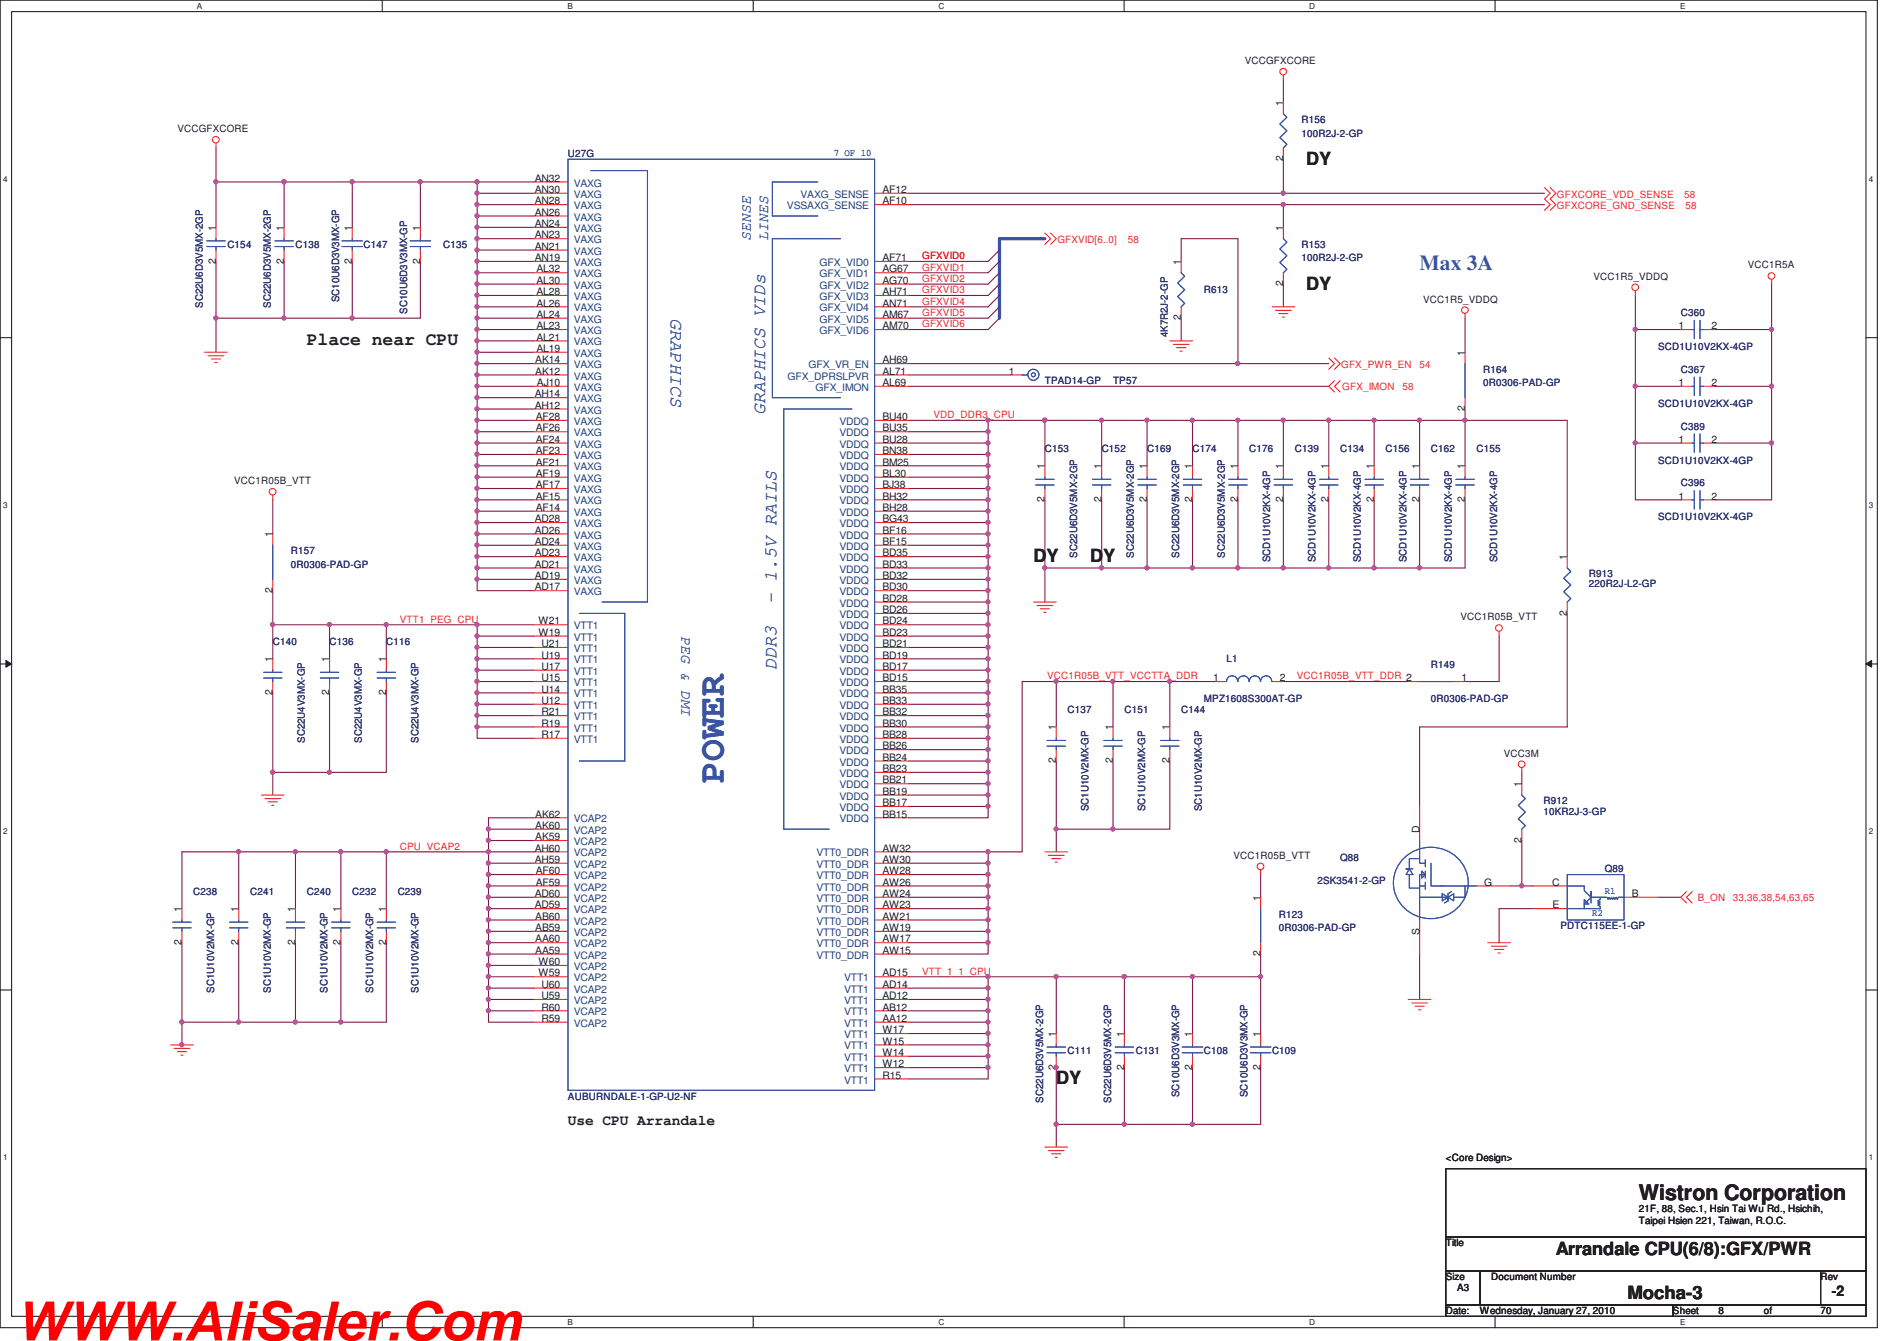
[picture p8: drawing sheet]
<svg xmlns="http://www.w3.org/2000/svg" width="297mm" height="210mm" viewBox="0 0 297 210" stroke-linecap="round" stroke-linejoin="round" font-family="sans-serif">
<defs><g id="words">
<text font-size="8.5" fill="#f00" x="2.5" y="209.9">WWW.AliSaler.Com</text>
<text font-size="5.7" fill="#3a53a4" x="113.3" y="122.6" transform="rotate(-90 113.3 122.6)">POWER</text>
<text font-size="3.3" fill="#3a53a4" x="222.3" y="42.2">Max 3A</text>
<text font-size="3.3" fill="#231f20" x="256.6" y="187.9">Wistron Corporation</text>
<g font-size="2.8" fill="#231f20">
<text x="204.5" y="25.8">DY</text>
<text x="204.5" y="45.3">DY</text>
<text x="48" y="54">Place near CPU</text>
<text x="161.8" y="88">DY</text>
<text x="170.7" y="88">DY</text>
<text x="165.4" y="169.8">DY</text>
<text x="243.6" y="196.5">Arrandale CPU(6/8):GFX/PWR</text>
<text x="254.8" y="203.4">Mocha-3</text>
</g>
<g font-size="2.8" fill="#3a53a4">
<text x="105" y="49.8" transform="rotate(90 105 49.8)">GRAPHICS</text>
<text x="119.8" y="64.9" transform="rotate(-90 119.8 64.9)">GRAPHICS VIDs</text>
<text x="121.6" y="94.5" transform="rotate(-90 121.6 94.5)">- 1.5V RAILS</text>
<text x="121.6" y="104.9" transform="rotate(-90 121.6 104.9)">DDR3</text>
</g>
<g font-size="2.3" fill="#3a53a4">
<text x="117.6" y="37.7" transform="rotate(-90 117.6 37.7)">SENSE</text>
<text x="120.3" y="37.7" transform="rotate(-90 120.3 37.7)">LINES</text>
<text x="106.7" y="99.6" transform="rotate(90 106.7 99.6)">PEG &amp; DMI</text>
</g>
<g font-size="2.3" fill="#231f20">
<text x="88.9" y="176.1">Use CPU Arrandale</text>
<text x="286.8" y="202.9">-2</text>
</g>
<g font-size="1.6" fill="#231f20">
<text x="194.9" y="10">VCCGFXCORE</text>
<text x="200.9" y="16.6" transform="rotate(-90 200.9 16.6)">1</text>
<text x="27.8" y="20.7">VCCGFXCORE</text>
<text x="83.7" y="28.4">AN32</text>
<text x="200.9" y="25.3" transform="rotate(-90 200.9 25.3)">2</text>
<text x="83.7" y="30.2">AN30</text>
<text x="83.7" y="32">AN28</text>
<text x="83.7" y="33.8">AN26</text>
<text x="83.7" y="35.6">AN24</text>
<text x="138.2" y="30.2">AF12</text>
<text x="138.2" y="32">AF10</text>
<text x="33.8" y="41.3" transform="rotate(-90 33.8 41.3)">2</text>
<text x="33.8" y="36.1" transform="rotate(-90 33.8 36.1)">1</text>
<text x="44.4" y="41.3" transform="rotate(-90 44.4 41.3)">2</text>
<text x="44.4" y="36.1" transform="rotate(-90 44.4 36.1)">1</text>
<text x="55.1" y="41.3" transform="rotate(-90 55.1 41.3)">2</text>
<text x="55.1" y="36.1" transform="rotate(-90 55.1 36.1)">1</text>
<text x="65.8" y="41.3" transform="rotate(-90 65.8 41.3)">2</text>
<text x="65.8" y="36.1" transform="rotate(-90 65.8 36.1)">1</text>
<text x="83.7" y="37.3">AN23</text>
<text x="83.7" y="39.1">AN21</text>
<text x="83.7" y="40.9">AN19</text>
<text x="138.2" y="40.9">AF71</text>
<text x="184.9" y="41.5" transform="rotate(-90 184.9 41.5)">1</text>
<text x="200.9" y="36.1" transform="rotate(-90 200.9 36.1)">1</text>
<text x="84" y="42.7">AL32</text>
<text x="84" y="44.4">AL30</text>
<text x="84" y="46.2">AL28</text>
<text x="138.2" y="42.7">AG67</text>
<text x="138.2" y="44.4">AG70</text>
<text x="138.2" y="46.2">AH71</text>
<text x="200.9" y="44.8" transform="rotate(-90 200.9 44.8)">2</text>
<text x="222.8" y="47.4">VCC1R5_VDDQ</text>
<text x="249.5" y="43.8">VCC1R5_VDDQ</text>
<text x="273.7" y="42">VCC1R5A</text>
<text x="84" y="48">AL26</text>
<text x="84" y="49.8">AL24</text>
<text x="84" y="51.6">AL23</text>
<text x="84" y="53.3">AL21</text>
<text x="138.2" y="48">AN71</text>
<text x="138.2" y="49.8">AM67</text>
<text x="138.2" y="51.6">AM70</text>
<text x="184.9" y="50.2" transform="rotate(-90 184.9 50.2)">2</text>
<text x="262.8" y="51.6">1</text>
<text x="268" y="51.6">2</text>
<text x="83.8" y="56.9">AK14</text>
<text x="83.8" y="58.7">AK12</text>
<text x="84" y="55.1">AL19</text>
<text x="138.2" y="58.7">AL71</text>
<text x="138.2" y="56.9">AH69</text>
<text x="157.9" y="58.7">1</text>
<text x="229.4" y="55.7" transform="rotate(-90 229.4 55.7)">1</text>
<text x="83.7" y="62.2">AH14</text>
<text x="83.7" y="64">AH12</text>
<text x="83.9" y="65.8">AF28</text>
<text x="84.1" y="60.4">AJ10</text>
<text x="138.2" y="65.8">BU40</text>
<text x="138.2" y="60.4">AL69</text>
<text x="229.4" y="64.4" transform="rotate(-90 229.4 64.4)">2</text>
<text x="262.8" y="60.4">1</text>
<text x="268" y="60.4">2</text>
<text x="83.9" y="67.6">AF26</text>
<text x="83.9" y="69.3">AF24</text>
<text x="83.9" y="71.1">AF23</text>
<text x="138.2" y="67.6">BU35</text>
<text x="138.2" y="69.3">BU28</text>
<text x="138.2" y="71.1">BN38</text>
<text x="262.8" y="69.3">1</text>
<text x="268" y="69.3">2</text>
<text x="36.7" y="75.8">VCC1R05B_VTT</text>
<text x="83.9" y="72.9">AF21</text>
<text x="83.9" y="74.7">AF19</text>
<text x="83.9" y="76.4">AF17</text>
<text x="138.2" y="72.9">BM25</text>
<text x="138.2" y="74.7">BL30</text>
<text x="138.2" y="76.4">BJ38</text>
<text x="163.6" y="73.5" transform="rotate(-90 163.6 73.5)">1</text>
<text x="172.5" y="73.5" transform="rotate(-90 172.5 73.5)">1</text>
<text x="179.6" y="73.5" transform="rotate(-90 179.6 73.5)">1</text>
<text x="186.7" y="73.5" transform="rotate(-90 186.7 73.5)">1</text>
<text x="193.8" y="73.5" transform="rotate(-90 193.8 73.5)">1</text>
<text x="200.9" y="73.5" transform="rotate(-90 200.9 73.5)">1</text>
<text x="208" y="73.5" transform="rotate(-90 208 73.5)">1</text>
<text x="215.1" y="73.5" transform="rotate(-90 215.1 73.5)">1</text>
<text x="222.2" y="73.5" transform="rotate(-90 222.2 73.5)">1</text>
<text x="229.4" y="73.5" transform="rotate(-90 229.4 73.5)">1</text>
<text x="83.7" y="81.8">AD28</text>
<text x="83.7" y="83.6">AD26</text>
<text x="83.9" y="78.2">AF15</text>
<text x="83.9" y="80">AF14</text>
<text x="138.2" y="78.2">BH32</text>
<text x="138.2" y="80">BH28</text>
<text x="138.2" y="81.8">BG43</text>
<text x="138.2" y="83.6">BF16</text>
<text x="163.6" y="78.6" transform="rotate(-90 163.6 78.6)">2</text>
<text x="172.5" y="78.6" transform="rotate(-90 172.5 78.6)">2</text>
<text x="179.6" y="78.6" transform="rotate(-90 179.6 78.6)">2</text>
<text x="186.7" y="78.6" transform="rotate(-90 186.7 78.6)">2</text>
<text x="193.8" y="78.6" transform="rotate(-90 193.8 78.6)">2</text>
<text x="200.9" y="78.6" transform="rotate(-90 200.9 78.6)">2</text>
<text x="208" y="78.6" transform="rotate(-90 208 78.6)">2</text>
<text x="215.1" y="78.6" transform="rotate(-90 215.1 78.6)">2</text>
<text x="222.2" y="78.6" transform="rotate(-90 222.2 78.6)">2</text>
<text x="229.4" y="78.6" transform="rotate(-90 229.4 78.6)">2</text>
<text x="262.8" y="78.2">1</text>
<text x="268" y="78.2">2</text>
<text x="42.7" y="84.2" transform="rotate(-90 42.7 84.2)">1</text>
<text x="83.7" y="85.3">AD24</text>
<text x="83.7" y="87.1">AD23</text>
<text x="83.7" y="88.9">AD21</text>
<text x="138.2" y="85.3">BF15</text>
<text x="138.2" y="87.1">BD35</text>
<text x="138.2" y="88.9">BD33</text>
<text x="245.4" y="87.7" transform="rotate(-90 245.4 87.7)">1</text>
<text x="42.7" y="92.8" transform="rotate(-90 42.7 92.8)">2</text>
<text x="83.7" y="90.7">AD19</text>
<text x="83.7" y="92.5">AD17</text>
<text x="138.2" y="90.7">BD32</text>
<text x="138.2" y="92.5">BD30</text>
<text x="138.2" y="94.2">BD28</text>
<text x="84.3" y="97.8">W21</text>
<text x="84.3" y="99.6">W19</text>
<text x="84.8" y="101.3">U21</text>
<text x="138.2" y="96">BD26</text>
<text x="138.2" y="97.8">BD24</text>
<text x="138.2" y="99.6">BD23</text>
<text x="138.2" y="101.3">BD21</text>
<text x="228.7" y="97.2">VCC1R05B_VTT</text>
<text x="245.4" y="96.4" transform="rotate(-90 245.4 96.4)">2</text>
<text x="42.7" y="103.7" transform="rotate(-90 42.7 103.7)">1</text>
<text x="51.6" y="103.7" transform="rotate(-90 51.6 103.7)">1</text>
<text x="60.4" y="103.7" transform="rotate(-90 60.4 103.7)">1</text>
<text x="84.8" y="103.1">U19</text>
<text x="84.8" y="104.9">U17</text>
<text x="84.8" y="106.7">U15</text>
<text x="138.2" y="103.1">BD19</text>
<text x="138.2" y="104.9">BD17</text>
<text x="138.2" y="106.7">BD15</text>
<text x="189.9" y="106.7">1</text>
<text x="200.4" y="106.7">2</text>
<text x="228.9" y="106.7">1</text>
<text x="42.7" y="108.8" transform="rotate(-90 42.7 108.8)">2</text>
<text x="51.6" y="108.8" transform="rotate(-90 51.6 108.8)">2</text>
<text x="60.4" y="108.8" transform="rotate(-90 60.4 108.8)">2</text>
<text x="84.8" y="108.5">U14</text>
<text x="84.8" y="110.2">U12</text>
<text x="84.8" y="112">R21</text>
<text x="84.8" y="113.8">R19</text>
<text x="138.2" y="108.5">BB35</text>
<text x="138.2" y="110.2">BB33</text>
<text x="138.2" y="112">BB32</text>
<text x="138.2" y="113.8">BB30</text>
<text x="84.8" y="115.6">R17</text>
<text x="138.2" y="115.6">BB28</text>
<text x="138.2" y="117.3">BB26</text>
<text x="138.2" y="119.1">BB24</text>
<text x="165.4" y="119.5" transform="rotate(-90 165.4 119.5)">2</text>
<text x="165.4" y="114.4" transform="rotate(-90 165.4 114.4)">1</text>
<text x="174.2" y="119.5" transform="rotate(-90 174.2 119.5)">2</text>
<text x="174.2" y="114.4" transform="rotate(-90 174.2 114.4)">1</text>
<text x="183.1" y="119.5" transform="rotate(-90 183.1 119.5)">2</text>
<text x="183.1" y="114.4" transform="rotate(-90 183.1 114.4)">1</text>
<text x="235.5" y="118.5">VCC3M</text>
<text x="138.2" y="120.9">BB23</text>
<text x="138.2" y="122.7">BB21</text>
<text x="138.2" y="124.5">BB19</text>
<text x="238.2" y="123.3" transform="rotate(-90 238.2 123.3)">1</text>
<text x="83.8" y="128">AK62</text>
<text x="83.8" y="129.8">AK60</text>
<text x="83.8" y="131.6">AK59</text>
<text x="138.2" y="126.2">BB17</text>
<text x="138.2" y="128">BB15</text>
<text x="222.2" y="130.4" transform="rotate(-90 222.2 130.4)">D</text>
<text x="238.2" y="131.9" transform="rotate(-90 238.2 131.9)">2</text>
<text x="83.7" y="133.3">AH60</text>
<text x="83.7" y="135.1">AH59</text>
<text x="83.9" y="136.9">AF60</text>
<text x="138.2" y="133.3">AW32</text>
<text x="138.2" y="135.1">AW30</text>
<text x="138.2" y="136.9">AW28</text>
<text x="193.1" y="134.5">VCC1R05B_VTT</text>
<text x="28.4" y="142.8" transform="rotate(-90 28.4 142.8)">1</text>
<text x="37.3" y="142.8" transform="rotate(-90 37.3 142.8)">1</text>
<text x="46.2" y="142.8" transform="rotate(-90 46.2 142.8)">1</text>
<text x="53.3" y="142.8" transform="rotate(-90 53.3 142.8)">1</text>
<text x="60.4" y="142.8" transform="rotate(-90 60.4 142.8)">1</text>
<text x="83.7" y="140.5">AD60</text>
<text x="83.7" y="142.2">AD59</text>
<text x="83.9" y="138.7">AF59</text>
<text x="138.2" y="138.7">AW26</text>
<text x="138.2" y="140.5">AW24</text>
<text x="138.2" y="142.2">AW23</text>
<text x="197.4" y="141.1" transform="rotate(-90 197.4 141.1)">1</text>
<text x="232.4" y="138.7">G</text>
<text x="243" y="138.7">C</text>
<text x="243.1" y="142.2">E</text>
<text x="255.5" y="140.5">B</text>
<text x="28.4" y="148" transform="rotate(-90 28.4 148)">2</text>
<text x="37.3" y="148" transform="rotate(-90 37.3 148)">2</text>
<text x="46.2" y="148" transform="rotate(-90 46.2 148)">2</text>
<text x="53.3" y="148" transform="rotate(-90 53.3 148)">2</text>
<text x="60.4" y="148" transform="rotate(-90 60.4 148)">2</text>
<text x="83.8" y="144">AB60</text>
<text x="83.8" y="145.8">AB59</text>
<text x="83.8" y="147.6">AA60</text>
<text x="83.8" y="149.3">AA59</text>
<text x="138.2" y="144">AW21</text>
<text x="138.2" y="145.8">AW19</text>
<text x="138.2" y="147.6">AW17</text>
<text x="138.2" y="149.3">AW15</text>
<text x="197.4" y="149.7" transform="rotate(-90 197.4 149.7)">2</text>
<text x="222.2" y="146.4" transform="rotate(-90 222.2 146.4)">S</text>
<text x="84.3" y="151.1">W60</text>
<text x="84.3" y="152.9">W59</text>
<text x="84.8" y="154.7">U60</text>
<text x="138.2" y="152.9">AD15</text>
<text x="138.2" y="154.7">AD14</text>
<text x="84.8" y="156.5">U59</text>
<text x="84.8" y="158.2">R60</text>
<text x="84.8" y="160">R59</text>
<text x="138.2" y="156.5">AD12</text>
<text x="138.2" y="158.2">AB12</text>
<text x="138.2" y="160">AA12</text>
<text x="138.2" y="161.8">W17</text>
<text x="138.2" y="163.6">W15</text>
<text x="138.2" y="165.4">W14</text>
<text x="138.2" y="167.1">W12</text>
<text x="165.4" y="167.5" transform="rotate(-90 165.4 167.5)">2</text>
<text x="165.4" y="162.4" transform="rotate(-90 165.4 162.4)">1</text>
<text x="176" y="167.5" transform="rotate(-90 176 167.5)">2</text>
<text x="176" y="162.4" transform="rotate(-90 176 162.4)">1</text>
<text x="186.7" y="167.5" transform="rotate(-90 186.7 167.5)">2</text>
<text x="186.7" y="162.4" transform="rotate(-90 186.7 162.4)">1</text>
<text x="197.4" y="167.5" transform="rotate(-90 197.4 167.5)">2</text>
<text x="197.4" y="162.4" transform="rotate(-90 197.4 162.4)">1</text>
<text x="138.2" y="168.9">R15</text>
<text x="226.4" y="181.8">&lt;Core Design&gt;</text>
<text x="256.6" y="189.8">21F, 88, Sec.1, Hsin Tai Wu Rd., Hsichih,</text>
<text x="256.6" y="191.6">Taipei Hsien 221, Taiwan, R.O.C.</text>
<text x="226.4" y="195.1">Title</text>
<text x="226.4" y="200.4">Size</text>
<text x="228.2" y="202.2">A3</text>
<text x="233.5" y="200.4">Document Number</text>
<text x="285.1" y="200.4">Rev</text>
<text x="226.4" y="205.8">Date:</text>
<text x="231.7" y="205.8">Wednesday, January 27, 2010</text>
<text x="262" y="205.8">Sheet</text>
<text x="269.1" y="205.8">8</text>
<text x="276.2" y="205.8">of</text>
<text x="285.1" y="205.8">70</text>
</g>
<g font-size="1.6" fill="#2d2d72">
<text x="203.8" y="19.3">R156</text>
<text x="203.8" y="21.4">100R2J-2-GP</text>
<text x="88.9" y="24.6">U27G</text>
<text x="35.6" y="38.8">C154</text>
<text x="46.3" y="38.8">C138</text>
<text x="56.9" y="38.8">C147</text>
<text x="69.4" y="38.8">C135</text>
<text x="203.8" y="38.8">R153</text>
<text x="203.8" y="40.9">100R2J-2-GP</text>
<text x="53.1" y="47.3" transform="rotate(-90 53.1 47.3)">SC10U6D3V3MX-GP</text>
<text x="188.5" y="45.9">R613</text>
<text x="31.7" y="48.2" transform="rotate(-90 31.7 48.2)">SC22U6D3V5MX-2GP</text>
<text x="42.4" y="48.2" transform="rotate(-90 42.4 48.2)">SC22U6D3V5MX-2GP</text>
<text x="63.8" y="49.1" transform="rotate(-90 63.8 49.1)">SC10U6D3V3MX-GP</text>
<text x="182.9" y="52.8" transform="rotate(-90 182.9 52.8)">4K7R2J-2-GP</text>
<text x="263.2" y="49.5">C360</text>
<text x="232.2" y="58.4">R164</text>
<text x="259.6" y="54.8">SCD1U10V2KX-4GP</text>
<text x="263.2" y="58.4">C367</text>
<text x="163.6" y="60.2">TPAD14-GP</text>
<text x="174.3" y="60.2">TP57</text>
<text x="232.2" y="60.5">0R0306-PAD-GP</text>
<text x="259.6" y="63.7">SCD1U10V2KX-4GP</text>
<text x="163.6" y="70.8">C153</text>
<text x="172.5" y="70.8">C152</text>
<text x="179.6" y="70.8">C169</text>
<text x="186.7" y="70.8">C174</text>
<text x="195.6" y="70.8">C176</text>
<text x="202.7" y="70.8">C139</text>
<text x="209.8" y="70.8">C134</text>
<text x="217" y="70.8">C156</text>
<text x="224.1" y="70.8">C162</text>
<text x="231.2" y="70.8">C155</text>
<text x="263.2" y="67.3">C389</text>
<text x="259.6" y="72.6">SCD1U10V2KX-4GP</text>
<text x="263.2" y="76.2">C396</text>
<text x="259.6" y="81.5">SCD1U10V2KX-4GP</text>
<text x="45.5" y="86.8">R157</text>
<text x="45.5" y="88.9">0R0306-PAD-GP</text>
<text x="168.7" y="87.3" transform="rotate(-90 168.7 87.3)">SC22U6D3V5MX-2GP</text>
<text x="177.5" y="87.3" transform="rotate(-90 177.5 87.3)">SC22U6D3V5MX-2GP</text>
<text x="184.7" y="87.3" transform="rotate(-90 184.7 87.3)">SC22U6D3V5MX-2GP</text>
<text x="191.8" y="87.3" transform="rotate(-90 191.8 87.3)">SC22U6D3V5MX-2GP</text>
<text x="198.9" y="88" transform="rotate(-90 198.9 88)">SCD1U10V2KX-4GP</text>
<text x="206" y="88" transform="rotate(-90 206 88)">SCD1U10V2KX-4GP</text>
<text x="213.1" y="88" transform="rotate(-90 213.1 88)">SCD1U10V2KX-4GP</text>
<text x="220.2" y="88" transform="rotate(-90 220.2 88)">SCD1U10V2KX-4GP</text>
<text x="227.3" y="88" transform="rotate(-90 227.3 88)">SCD1U10V2KX-4GP</text>
<text x="234.4" y="88" transform="rotate(-90 234.4 88)">SCD1U10V2KX-4GP</text>
<text x="248.8" y="90.4">R913</text>
<text x="248.8" y="92">220R2J-L2-GP</text>
<text x="42.7" y="101">C140</text>
<text x="51.6" y="101">C136</text>
<text x="60.5" y="101">C116</text>
<text x="192.1" y="103.7">L1</text>
<text x="224.1" y="104.6">R149</text>
<text x="167.2" y="111.7">C137</text>
<text x="176.1" y="111.7">C151</text>
<text x="185" y="111.7">C144</text>
<text x="188.5" y="109.9">MPZ1608S300AT-GP</text>
<text x="224.1" y="109.9">0R0306-PAD-GP</text>
<text x="47.7" y="116.3" transform="rotate(-90 47.7 116.3)">SC22U4V3MX-GP</text>
<text x="56.6" y="116.3" transform="rotate(-90 56.6 116.3)">SC22U4V3MX-GP</text>
<text x="65.5" y="116.3" transform="rotate(-90 65.5 116.3)">SC22U4V3MX-GP</text>
<text x="241.7" y="125.9">R912</text>
<text x="170.4" y="127" transform="rotate(-90 170.4 127)">SC1U10V2MX-GP</text>
<text x="179.3" y="127" transform="rotate(-90 179.3 127)">SC1U10V2MX-GP</text>
<text x="188.2" y="127" transform="rotate(-90 188.2 127)">SC1U10V2MX-GP</text>
<text x="241.7" y="127.5">10KR2J-3-GP</text>
<text x="209.8" y="134.8">Q88</text>
<text x="251.3" y="136.6">Q89</text>
<text x="30.3" y="140.2">C238</text>
<text x="39.2" y="140.2">C241</text>
<text x="48" y="140.2">C240</text>
<text x="55.2" y="140.2">C232</text>
<text x="62.3" y="140.2">C239</text>
<text x="200.2" y="143.7">R123</text>
<text x="206.3" y="138.4">2SK3541-2-GP</text>
<text x="200.2" y="145.8">0R0306-PAD-GP</text>
<text x="244.3" y="145.5">PDTC115EE-1-GP</text>
<text x="33.5" y="155.4" transform="rotate(-90 33.5 155.4)">SC1U10V2MX-GP</text>
<text x="42.4" y="155.4" transform="rotate(-90 42.4 155.4)">SC1U10V2MX-GP</text>
<text x="51.3" y="155.4" transform="rotate(-90 51.3 155.4)">SC1U10V2MX-GP</text>
<text x="58.4" y="155.4" transform="rotate(-90 58.4 155.4)">SC1U10V2MX-GP</text>
<text x="65.5" y="155.4" transform="rotate(-90 65.5 155.4)">SC1U10V2MX-GP</text>
<text x="167.2" y="165.1">C111</text>
<text x="177.8" y="165.1">C131</text>
<text x="188.5" y="165.1">C108</text>
<text x="199.2" y="165.1">C109</text>
<text x="88.9" y="172.2">AUBURNDALE-1-GP-U2-NF</text>
<text x="163.3" y="172.7" transform="rotate(-90 163.3 172.7)">SC22U6D3V5MX-2GP</text>
<text x="174" y="172.7" transform="rotate(-90 174 172.7)">SC22U6D3V5MX-2GP</text>
<text x="184.7" y="171.8" transform="rotate(-90 184.7 171.8)">SC10U6D3V3MX-GP</text>
<text x="195.3" y="171.8" transform="rotate(-90 195.3 171.8)">SC10U6D3V3MX-GP</text>
</g>
<g font-size="1.6" fill="#1d437e">
<text x="89.8" y="29.2">VAXG</text>
<text x="89.8" y="31">VAXG</text>
<text x="89.8" y="32.8">VAXG</text>
<text x="89.8" y="34.5">VAXG</text>
<text x="123.2" y="32.8">VSSAXG_SENSE</text>
<text x="125.3" y="31">VAXG_SENSE</text>
<text x="89.8" y="36.3">VAXG</text>
<text x="89.8" y="38.1">VAXG</text>
<text x="89.8" y="39.9">VAXG</text>
<text x="89.8" y="41.7">VAXG</text>
<text x="128.3" y="41.7">GFX_VID0</text>
<text x="89.8" y="43.4">VAXG</text>
<text x="89.8" y="45.2">VAXG</text>
<text x="89.8" y="47">VAXG</text>
<text x="128.3" y="43.4">GFX_VID1</text>
<text x="128.3" y="45.2">GFX_VID2</text>
<text x="128.3" y="47">GFX_VID3</text>
<text x="89.8" y="48.8">VAXG</text>
<text x="89.8" y="50.5">VAXG</text>
<text x="89.8" y="52.3">VAXG</text>
<text x="128.3" y="48.8">GFX_VID4</text>
<text x="128.3" y="50.5">GFX_VID5</text>
<text x="128.3" y="52.3">GFX_VID6</text>
<text x="89.8" y="54.1">VAXG</text>
<text x="89.8" y="55.9">VAXG</text>
<text x="89.8" y="57.7">VAXG</text>
<text x="89.8" y="59.4">VAXG</text>
<text x="123.3" y="59.4">GFX_DPRSLPVR</text>
<text x="126.6" y="57.7">GFX_VR_EN</text>
<text x="89.8" y="61.2">VAXG</text>
<text x="89.8" y="63">VAXG</text>
<text x="89.8" y="64.8">VAXG</text>
<text x="127.7" y="61.2">GFX_IMON</text>
<text x="89.8" y="66.5">VAXG</text>
<text x="89.8" y="68.3">VAXG</text>
<text x="89.8" y="70.1">VAXG</text>
<text x="89.8" y="71.9">VAXG</text>
<text x="131.4" y="66.5">VDDQ</text>
<text x="131.4" y="68.3">VDDQ</text>
<text x="131.4" y="70.1">VDDQ</text>
<text x="131.4" y="71.9">VDDQ</text>
<text x="89.8" y="73.7">VAXG</text>
<text x="89.8" y="75.4">VAXG</text>
<text x="89.8" y="77.2">VAXG</text>
<text x="131.4" y="73.7">VDDQ</text>
<text x="131.4" y="75.4">VDDQ</text>
<text x="131.4" y="77.2">VDDQ</text>
<text x="89.8" y="79">VAXG</text>
<text x="89.8" y="80.8">VAXG</text>
<text x="89.8" y="82.5">VAXG</text>
<text x="131.4" y="79">VDDQ</text>
<text x="131.4" y="80.8">VDDQ</text>
<text x="131.4" y="82.5">VDDQ</text>
<text x="89.8" y="84.3">VAXG</text>
<text x="89.8" y="86.1">VAXG</text>
<text x="89.8" y="87.9">VAXG</text>
<text x="89.8" y="89.7">VAXG</text>
<text x="131.4" y="84.3">VDDQ</text>
<text x="131.4" y="86.1">VDDQ</text>
<text x="131.4" y="87.9">VDDQ</text>
<text x="131.4" y="89.7">VDDQ</text>
<text x="89.8" y="91.4">VAXG</text>
<text x="89.8" y="93.2">VAXG</text>
<text x="131.4" y="91.4">VDDQ</text>
<text x="131.4" y="93.2">VDDQ</text>
<text x="131.4" y="95">VDDQ</text>
<text x="89.8" y="98.5">VTT1</text>
<text x="89.8" y="100.3">VTT1</text>
<text x="131.4" y="96.8">VDDQ</text>
<text x="131.4" y="98.5">VDDQ</text>
<text x="131.4" y="100.3">VDDQ</text>
<text x="89.8" y="102.1">VTT1</text>
<text x="89.8" y="103.9">VTT1</text>
<text x="89.8" y="105.7">VTT1</text>
<text x="89.8" y="107.4">VTT1</text>
<text x="131.4" y="102.1">VDDQ</text>
<text x="131.4" y="103.9">VDDQ</text>
<text x="131.4" y="105.7">VDDQ</text>
<text x="131.4" y="107.4">VDDQ</text>
<text x="89.8" y="109.2">VTT1</text>
<text x="89.8" y="111">VTT1</text>
<text x="89.8" y="112.8">VTT1</text>
<text x="131.4" y="109.2">VDDQ</text>
<text x="131.4" y="111">VDDQ</text>
<text x="131.4" y="112.8">VDDQ</text>
<text x="89.8" y="114.6">VTT1</text>
<text x="89.8" y="116.3">VTT1</text>
<text x="131.4" y="114.6">VDDQ</text>
<text x="131.4" y="116.3">VDDQ</text>
<text x="131.4" y="118.1">VDDQ</text>
<text x="131.4" y="119.9">VDDQ</text>
<text x="131.4" y="121.7">VDDQ</text>
<text x="131.4" y="123.4">VDDQ</text>
<text x="131.4" y="125.2">VDDQ</text>
<text x="89.8" y="128.8">VCAP2</text>
<text x="89.8" y="130.6">VCAP2</text>
<text x="131.4" y="127">VDDQ</text>
<text x="131.4" y="128.8">VDDQ</text>
<text x="89.8" y="132.3">VCAP2</text>
<text x="89.8" y="134.1">VCAP2</text>
<text x="89.8" y="135.9">VCAP2</text>
<text x="89.8" y="137.7">VCAP2</text>
<text x="127.8" y="134.1">VTT0_DDR</text>
<text x="127.8" y="135.9">VTT0_DDR</text>
<text x="127.8" y="137.7">VTT0_DDR</text>
<text x="89.8" y="139.4">VCAP2</text>
<text x="89.8" y="141.2">VCAP2</text>
<text x="89.8" y="143">VCAP2</text>
<text x="127.8" y="139.4">VTT0_DDR</text>
<text x="127.8" y="141.2">VTT0_DDR</text>
<text x="127.8" y="143">VTT0_DDR</text>
<text x="89.8" y="144.8">VCAP2</text>
<text x="89.8" y="146.6">VCAP2</text>
<text x="89.8" y="148.3">VCAP2</text>
<text x="127.8" y="144.8">VTT0_DDR</text>
<text x="127.8" y="146.6">VTT0_DDR</text>
<text x="127.8" y="148.3">VTT0_DDR</text>
<text x="89.8" y="150.1">VCAP2</text>
<text x="89.8" y="151.9">VCAP2</text>
<text x="89.8" y="153.7">VCAP2</text>
<text x="89.8" y="155.4">VCAP2</text>
<text x="127.8" y="150.1">VTT0_DDR</text>
<text x="132.2" y="153.7">VTT1</text>
<text x="132.2" y="155.4">VTT1</text>
<text x="89.8" y="157.2">VCAP2</text>
<text x="89.8" y="159">VCAP2</text>
<text x="89.8" y="160.8">VCAP2</text>
<text x="132.2" y="157.2">VTT1</text>
<text x="132.2" y="159">VTT1</text>
<text x="132.2" y="160.8">VTT1</text>
<text x="132.2" y="162.6">VTT1</text>
<text x="132.2" y="164.3">VTT1</text>
<text x="132.2" y="166.1">VTT1</text>
<text x="132.2" y="167.9">VTT1</text>
<text x="132.2" y="169.7">VTT1</text>
</g>
<g font-size="1.6" fill="#3a53a4">
<text x="130.6" y="24.4">7 OF 10</text>
<text x="249.3" y="143.5">R2</text>
<text x="251.3" y="140">R1</text>
</g>
<g font-size="1.6" fill="#ec2426">
<text x="243.8" y="31">GFXCORE_VDD_SENSE</text>
<text x="243.8" y="32.8">GFXCORE_GND_SENSE</text>
<text x="263.7" y="31">58</text>
<text x="263.9" y="32.8">58</text>
<text x="144.4" y="40.6">GFXVID0</text>
<text x="165.6" y="38.1">GFXVID[6..0]</text>
<text x="176.6" y="38.1">58</text>
<text x="144.4" y="42.4">GFXVID1</text>
<text x="144.4" y="44.2">GFXVID2</text>
<text x="144.4" y="45.9">GFXVID3</text>
<text x="144.4" y="47.7">GFXVID4</text>
<text x="144.4" y="49.5">GFXVID5</text>
<text x="144.4" y="51.3">GFXVID6</text>
<text x="210" y="57.7">GFX_PWR_EN</text>
<text x="222.3" y="57.7">54</text>
<text x="146.2" y="65.5">VDD_DDR3_CPU</text>
<text x="210.2" y="61">GFX_IMON</text>
<text x="219.6" y="61">58</text>
<text x="62.6" y="97.5">VTT1_PEG_CPU</text>
<text x="164" y="106.4">VCC1R05B_VTT_VCCTTA_DDR</text>
<text x="203.1" y="106.4">VCC1R05B_VTT_DDR 2</text>
<text x="62.6" y="133.1">CPU_VCAP2</text>
<text x="265.8" y="141.1">B_ON</text>
<text x="271.4" y="141.1">33,36,38,54,63,65</text>
<text x="144.4" y="152.6">VTT_1_1_CPU</text>
</g>
<g font-size="1.3" fill="#231f20">
<text x="30.8" y="1.4">A</text>
<text x="88.9" y="1.4">B</text>
<text x="146.9" y="1.4">C</text>
<text x="205" y="1.4">D</text>
<text x="263.1" y="1.4">E</text>
<text x=".5" y="28.5">4</text>
<text x="292.6" y="28.5">4</text>
<text x=".5" y="79.5">3</text>
<text x="292.6" y="79.5">3</text>
<text x=".5" y="130.6">2</text>
<text x="292.6" y="130.6">2</text>
<text x=".5" y="181.7">1</text>
<text x="292.6" y="181.7">1</text>
<text x="30.8" y="207.4">A</text>
<text x="88.9" y="207.4">B</text>
<text x="146.9" y="207.4">C</text>
<text x="205" y="207.4">D</text>
<text x="263.1" y="207.4">E</text>
</g>
</g></defs>
<path d="M0 0h294v207.9h-294zM1.8 1.8h290.4v204.3h-290.4z" fill="none" stroke="#231f20" stroke-width=".17"/>
<g fill="#fff">
<path d="M30.8 .2h.8v1.4h-.8z"/>
<path d="M30.8 206.3h.8v1.4h-.8z"/>
</g>
<path d="M59.9 0v1.8M59.9 206.1v1.8" fill="none" stroke="#231f20" stroke-width=".17"/>
<g fill="#fff">
<path d="M88.9 .2h.8v1.4h-.8z"/>
<path d="M88.9 206.3h.8v1.4h-.8z"/>
</g>
<path d="M117.9 0v1.8M117.9 206.1v1.8" fill="none" stroke="#231f20" stroke-width=".17"/>
<g fill="#fff">
<path d="M146.9 .2h.9v1.4h-.9z"/>
<path d="M146.9 206.3h.9v1.4h-.9z"/>
</g>
<path d="M176 0v1.8M176 206.1v1.8" fill="none" stroke="#231f20" stroke-width=".17"/>
<g fill="#fff">
<path d="M205 .2h.9v1.4h-.9z"/>
<path d="M205 206.3h.9v1.4h-.9z"/>
</g>
<path d="M234.1 0v1.8M234.1 206.1v1.8" fill="none" stroke="#231f20" stroke-width=".17"/>
<g fill="#fff">
<path d="M263.1 .2h.8v1.4h-.8z"/>
<path d="M263.1 206.3h.8v1.4h-.8z"/>
<path d="M.5 27.3h.7v1.4h-.7z"/>
<path d="M292.6 27.3h.7v1.4h-.7z"/>
<path d="M.5 78.4h.7v1.4h-.7z"/>
<path d="M292.6 78.4h.7v1.4h-.7z"/>
</g>
<path d="M0 52.9h1.8M292.2 52.9h1.8" fill="none" stroke="#231f20" stroke-width=".17"/>
<g fill="#fff">
<path d="M.5 129.5h.7v1.4h-.7z"/>
<path d="M292.6 129.5h.7v1.4h-.7z"/>
</g>
<path d="M0 104h1.8M292.2 104h1.8" fill="none" stroke="#231f20" stroke-width=".17"/>
<path d="M.9 103.4l.9 .6-.9 .5z" fill="#231f20"/>
<path d="M.9 103.4l.9 .6-.9 .5z" fill="none" stroke="#231f20" stroke-width=".16"/>
<path d="M292.2 104l.9-.6v1.1z" fill="#231f20"/>
<path d="M292.2 104l.9-.6v1.1z" fill="none" stroke="#231f20" stroke-width=".16"/>
<g fill="#fff">
<path d="M.5 180.5h.7v1.4h-.7z"/>
<path d="M292.6 180.5h.7v1.4h-.7z"/>
</g>
<path d="M0 155h1.8M292.2 155h1.8" fill="none" stroke="#231f20" stroke-width=".17"/>
<path d="M165.4 176.1v3.5" fill="none" stroke="#7f1542" stroke-width=".17"/>
<circle cx="165.4" cy="176" r=".32" fill="#b8529f"/>
<circle cx="165.4" cy="176" r=".32" fill="none" stroke="#b8529f" stroke-width=".17"/>
<path d="M74.7 28.5h8.9" fill="none" stroke="#7f1542" stroke-width=".17"/>
<circle cx="74.7" cy="28.5" r=".32" fill="#b8529f"/>
<circle cx="74.7" cy="28.5" r=".32" fill="none" stroke="#b8529f" stroke-width=".17"/>
<path d="M74.7 30.3h8.9" fill="none" stroke="#7f1542" stroke-width=".17"/>
<circle cx="74.7" cy="30.2" r=".32" fill="#b8529f"/>
<circle cx="74.7" cy="30.2" r=".32" fill="none" stroke="#b8529f" stroke-width=".17"/>
<path d="M74.7 32h8.9" fill="none" stroke="#7f1542" stroke-width=".17"/>
<circle cx="74.7" cy="32" r=".32" fill="#b8529f"/>
<circle cx="74.7" cy="32" r=".32" fill="none" stroke="#b8529f" stroke-width=".17"/>
<path d="M74.7 33.8h8.9" fill="none" stroke="#7f1542" stroke-width=".17"/>
<circle cx="74.7" cy="33.8" r=".32" fill="#b8529f"/>
<circle cx="74.7" cy="33.8" r=".32" fill="none" stroke="#b8529f" stroke-width=".17"/>
<path d="M74.7 35.6h8.9" fill="none" stroke="#7f1542" stroke-width=".17"/>
<circle cx="74.7" cy="35.6" r=".32" fill="#b8529f"/>
<circle cx="74.7" cy="35.6" r=".32" fill="none" stroke="#b8529f" stroke-width=".17"/>
<path d="M74.7 37.4h8.9" fill="none" stroke="#7f1542" stroke-width=".17"/>
<circle cx="74.7" cy="37.4" r=".32" fill="#b8529f"/>
<circle cx="74.7" cy="37.4" r=".32" fill="none" stroke="#b8529f" stroke-width=".17"/>
<path d="M74.7 39.2h8.9" fill="none" stroke="#7f1542" stroke-width=".17"/>
<circle cx="74.7" cy="39.1" r=".32" fill="#b8529f"/>
<circle cx="74.7" cy="39.1" r=".32" fill="none" stroke="#b8529f" stroke-width=".17"/>
<path d="M74.7 40.9h8.9M74.7 42.7h8.9M74.7 44.5h8.9M74.7 46.3h8.9M74.7 48h8.9M74.7 49.8h8.9" fill="none" stroke="#7f1542" stroke-width=".17"/>
<circle cx="74.7" cy="49.8" r=".32" fill="#b8529f"/>
<circle cx="74.7" cy="49.8" r=".32" fill="none" stroke="#b8529f" stroke-width=".17"/>
<path d="M74.7 51.6h8.9" fill="none" stroke="#7f1542" stroke-width=".17"/>
<circle cx="74.7" cy="51.6" r=".32" fill="#b8529f"/>
<circle cx="74.7" cy="51.6" r=".32" fill="none" stroke="#b8529f" stroke-width=".17"/>
<path d="M74.7 53.4h8.9M74.7 55.2h8.9" fill="none" stroke="#7f1542" stroke-width=".17"/>
<circle cx="74.7" cy="55.1" r=".32" fill="#b8529f"/>
<circle cx="74.7" cy="55.1" r=".32" fill="none" stroke="#b8529f" stroke-width=".17"/>
<path d="M74.7 56.9h8.9M74.7 58.7h8.9" fill="none" stroke="#7f1542" stroke-width=".17"/>
<circle cx="74.7" cy="58.7" r=".32" fill="#b8529f"/>
<circle cx="74.7" cy="58.7" r=".32" fill="none" stroke="#b8529f" stroke-width=".17"/>
<path d="M74.7 60.5h8.9" fill="none" stroke="#7f1542" stroke-width=".17"/>
<circle cx="74.7" cy="60.5" r=".32" fill="#b8529f"/>
<circle cx="74.7" cy="60.5" r=".32" fill="none" stroke="#b8529f" stroke-width=".17"/>
<path d="M74.7 62.3h8.9" fill="none" stroke="#7f1542" stroke-width=".17"/>
<circle cx="74.7" cy="62.2" r=".32" fill="#b8529f"/>
<circle cx="74.7" cy="62.2" r=".32" fill="none" stroke="#b8529f" stroke-width=".17"/>
<path d="M74.7 64h8.9M74.7 65.8h8.9" fill="none" stroke="#7f1542" stroke-width=".17"/>
<circle cx="74.7" cy="65.8" r=".32" fill="#b8529f"/>
<circle cx="74.7" cy="65.8" r=".32" fill="none" stroke="#b8529f" stroke-width=".17"/>
<path d="M74.7 67.6h8.9" fill="none" stroke="#7f1542" stroke-width=".17"/>
<circle cx="74.7" cy="67.6" r=".32" fill="#b8529f"/>
<circle cx="74.7" cy="67.6" r=".32" fill="none" stroke="#b8529f" stroke-width=".17"/>
<path d="M74.7 69.4h8.9" fill="none" stroke="#7f1542" stroke-width=".17"/>
<circle cx="74.7" cy="69.4" r=".32" fill="#b8529f"/>
<circle cx="74.7" cy="69.4" r=".32" fill="none" stroke="#b8529f" stroke-width=".17"/>
<path d="M74.7 71.2h8.9" fill="none" stroke="#7f1542" stroke-width=".17"/>
<circle cx="74.7" cy="71.1" r=".32" fill="#b8529f"/>
<circle cx="74.7" cy="71.1" r=".32" fill="none" stroke="#b8529f" stroke-width=".17"/>
<path d="M74.7 72.9h8.9" fill="none" stroke="#7f1542" stroke-width=".17"/>
<circle cx="74.7" cy="72.9" r=".32" fill="#b8529f"/>
<circle cx="74.7" cy="72.9" r=".32" fill="none" stroke="#b8529f" stroke-width=".17"/>
<path d="M74.7 74.7h8.9M74.7 76.5h8.9" fill="none" stroke="#7f1542" stroke-width=".17"/>
<circle cx="74.7" cy="76.5" r=".32" fill="#b8529f"/>
<circle cx="74.7" cy="76.5" r=".32" fill="none" stroke="#b8529f" stroke-width=".17"/>
<path d="M74.7 78.3h8.9" fill="none" stroke="#7f1542" stroke-width=".17"/>
<circle cx="74.7" cy="78.2" r=".32" fill="#b8529f"/>
<circle cx="74.7" cy="78.2" r=".32" fill="none" stroke="#b8529f" stroke-width=".17"/>
<path d="M74.7 80h8.9M74.7 81.8h8.9M74.7 83.6h8.9M74.7 85.4h8.9M74.7 87.2h8.9M74.7 88.9h8.9" fill="none" stroke="#7f1542" stroke-width=".17"/>
<circle cx="74.7" cy="88.9" r=".32" fill="#b8529f"/>
<circle cx="74.7" cy="88.9" r=".32" fill="none" stroke="#b8529f" stroke-width=".17"/>
<path d="M74.7 90.7h8.9" fill="none" stroke="#7f1542" stroke-width=".17"/>
<circle cx="74.7" cy="90.7" r=".32" fill="#b8529f"/>
<circle cx="74.7" cy="90.7" r=".32" fill="none" stroke="#b8529f" stroke-width=".17"/>
<path d="M74.7 46.3v1.7M74.7 51.6v1.8M74.7 55.2v1.7M74.7 62.3v1.7M74.7 90.7v1.8h8.9" fill="none" stroke="#7f1542" stroke-width=".17"/>
<circle cx="74.7" cy="46.2" r=".32" fill="#b8529f"/>
<circle cx="74.7" cy="46.2" r=".32" fill="none" stroke="#b8529f" stroke-width=".17"/>
<path d="M74.7 30.3v1.7M74.7 33.8v1.8M74.7 39.2v1.7M74.7 60.5v1.8M74.7 64v1.8M74.7 69.4v5.3" fill="none" stroke="#7f1542" stroke-width=".17"/>
<circle cx="74.7" cy="64" r=".32" fill="#b8529f"/>
<circle cx="74.7" cy="64" r=".32" fill="none" stroke="#b8529f" stroke-width=".17"/>
<path d="M74.7 44.5v1.8M74.7 49.8v1.8" fill="none" stroke="#7f1542" stroke-width=".17"/>
<circle cx="74.7" cy="44.5" r=".32" fill="#b8529f"/>
<circle cx="74.7" cy="44.5" r=".32" fill="none" stroke="#b8529f" stroke-width=".17"/>
<path d="M74.7 42.7v1.8M74.7 67.6v1.8" fill="none" stroke="#7f1542" stroke-width=".17"/>
<circle cx="74.7" cy="42.7" r=".32" fill="#b8529f"/>
<circle cx="74.7" cy="42.7" r=".32" fill="none" stroke="#b8529f" stroke-width=".17"/>
<path d="M74.7 28.5v1.8M74.7 87.2v3.5" fill="none" stroke="#7f1542" stroke-width=".17"/>
<circle cx="74.7" cy="87.1" r=".32" fill="#b8529f"/>
<circle cx="74.7" cy="87.1" r=".32" fill="none" stroke="#b8529f" stroke-width=".17"/>
<path d="M74.7 85.4v1.8" fill="none" stroke="#7f1542" stroke-width=".17"/>
<circle cx="74.7" cy="85.4" r=".32" fill="#b8529f"/>
<circle cx="74.7" cy="85.4" r=".32" fill="none" stroke="#b8529f" stroke-width=".17"/>
<path d="M74.7 83.6v1.8" fill="none" stroke="#7f1542" stroke-width=".17"/>
<circle cx="74.7" cy="83.6" r=".32" fill="#b8529f"/>
<circle cx="74.7" cy="83.6" r=".32" fill="none" stroke="#b8529f" stroke-width=".17"/>
<path d="M74.7 56.9v1.8M74.7 65.8v1.8" fill="none" stroke="#7f1542" stroke-width=".17"/>
<circle cx="74.7" cy="56.9" r=".32" fill="#b8529f"/>
<circle cx="74.7" cy="56.9" r=".32" fill="none" stroke="#b8529f" stroke-width=".17"/>
<path d="M74.7 40.9v1.8" fill="none" stroke="#7f1542" stroke-width=".17"/>
<circle cx="74.7" cy="40.9" r=".32" fill="#b8529f"/>
<circle cx="74.7" cy="40.9" r=".32" fill="none" stroke="#b8529f" stroke-width=".17"/>
<path d="M74.7 53.4v1.8M74.7 76.5v1.8" fill="none" stroke="#7f1542" stroke-width=".17"/>
<circle cx="74.7" cy="53.4" r=".32" fill="#b8529f"/>
<circle cx="74.7" cy="53.4" r=".32" fill="none" stroke="#b8529f" stroke-width=".17"/>
<path d="M74.7 35.6v1.8M74.7 48v1.8" fill="none" stroke="#7f1542" stroke-width=".17"/>
<circle cx="74.7" cy="48" r=".32" fill="#b8529f"/>
<circle cx="74.7" cy="48" r=".32" fill="none" stroke="#b8529f" stroke-width=".17"/>
<path d="M74.7 37.4v1.8M74.7 81.8v1.8" fill="none" stroke="#7f1542" stroke-width=".17"/>
<circle cx="74.7" cy="81.8" r=".32" fill="#b8529f"/>
<circle cx="74.7" cy="81.8" r=".32" fill="none" stroke="#b8529f" stroke-width=".17"/>
<path d="M74.7 80v1.8" fill="none" stroke="#7f1542" stroke-width=".17"/>
<circle cx="74.7" cy="80" r=".32" fill="#b8529f"/>
<circle cx="74.7" cy="80" r=".32" fill="none" stroke="#b8529f" stroke-width=".17"/>
<path d="M74.7 74.7v1.8M74.7 78.3v1.7" fill="none" stroke="#7f1542" stroke-width=".17"/>
<circle cx="74.7" cy="74.7" r=".32" fill="#b8529f"/>
<circle cx="74.7" cy="74.7" r=".32" fill="none" stroke="#b8529f" stroke-width=".17"/>
<path d="M44.5 28.5v7.1M55.2 28.5v7.1M65.8 28.5v7.1M74.7 32v1.8M65.8 40.9v8.9h-10.6M74.7 58.7v1.8" fill="none" stroke="#7f1542" stroke-width=".17"/>
<circle cx="55.1" cy="49.8" r=".32" fill="#b8529f"/>
<circle cx="55.1" cy="49.8" r=".32" fill="none" stroke="#b8529f" stroke-width=".17"/>
<path d="M55.2 40.9v8.9h-10.7" fill="none" stroke="#7f1542" stroke-width=".17"/>
<circle cx="44.5" cy="49.8" r=".32" fill="#b8529f"/>
<circle cx="44.5" cy="49.8" r=".32" fill="none" stroke="#b8529f" stroke-width=".17"/>
<path d="M44.5 28.5h-10.7v7.1" fill="none" stroke="#7f1542" stroke-width=".17"/>
<circle cx="33.8" cy="28.5" r=".32" fill="#b8529f"/>
<circle cx="33.8" cy="28.5" r=".32" fill="none" stroke="#b8529f" stroke-width=".17"/>
<circle cx="44.5" cy="28.5" r=".32" fill="#b8529f"/>
<circle cx="44.5" cy="28.5" r=".32" fill="none" stroke="#b8529f" stroke-width=".17"/>
<path d="M33.8 23.2v5.3M33.8 40.9v14.3M74.7 97.8h8.9" fill="none" stroke="#7f1542" stroke-width=".17"/>
<circle cx="74.7" cy="97.8" r=".32" fill="#b8529f"/>
<circle cx="74.7" cy="97.8" r=".32" fill="none" stroke="#b8529f" stroke-width=".17"/>
<path d="M74.7 99.6h8.9" fill="none" stroke="#7f1542" stroke-width=".17"/>
<circle cx="74.7" cy="99.6" r=".32" fill="#b8529f"/>
<circle cx="74.7" cy="99.6" r=".32" fill="none" stroke="#b8529f" stroke-width=".17"/>
<path d="M74.7 101.4h8.9" fill="none" stroke="#7f1542" stroke-width=".17"/>
<circle cx="74.7" cy="101.4" r=".32" fill="#b8529f"/>
<circle cx="74.7" cy="101.4" r=".32" fill="none" stroke="#b8529f" stroke-width=".17"/>
<path d="M74.7 103.2h8.9" fill="none" stroke="#7f1542" stroke-width=".17"/>
<circle cx="74.7" cy="103.1" r=".32" fill="#b8529f"/>
<circle cx="74.7" cy="103.1" r=".32" fill="none" stroke="#b8529f" stroke-width=".17"/>
<path d="M74.7 104.9h8.9" fill="none" stroke="#7f1542" stroke-width=".17"/>
<circle cx="74.7" cy="104.9" r=".32" fill="#b8529f"/>
<circle cx="74.7" cy="104.9" r=".32" fill="none" stroke="#b8529f" stroke-width=".17"/>
<path d="M74.7 106.7h8.9M74.7 108.5h8.9M74.7 110.3h8.9M74.7 112.1h8.9M83.6 113.8h-8.9v1.8h8.9" fill="none" stroke="#7f1542" stroke-width=".17"/>
<circle cx="74.7" cy="113.8" r=".32" fill="#b8529f"/>
<circle cx="74.7" cy="113.8" r=".32" fill="none" stroke="#b8529f" stroke-width=".17"/>
<path d="M74.7 104.9v3.6" fill="none" stroke="#7f1542" stroke-width=".17"/>
<circle cx="74.7" cy="106.7" r=".32" fill="#b8529f"/>
<circle cx="74.7" cy="106.7" r=".32" fill="none" stroke="#b8529f" stroke-width=".17"/>
<path d="M74.7 112.1v1.7" fill="none" stroke="#7f1542" stroke-width=".17"/>
<circle cx="74.7" cy="112" r=".32" fill="#b8529f"/>
<circle cx="74.7" cy="112" r=".32" fill="none" stroke="#b8529f" stroke-width=".17"/>
<path d="M74.7 110.3v1.8" fill="none" stroke="#7f1542" stroke-width=".17"/>
<circle cx="74.7" cy="110.2" r=".32" fill="#b8529f"/>
<circle cx="74.7" cy="110.2" r=".32" fill="none" stroke="#b8529f" stroke-width=".17"/>
<path d="M74.7 108.5v1.8" fill="none" stroke="#7f1542" stroke-width=".17"/>
<circle cx="74.7" cy="108.5" r=".32" fill="#b8529f"/>
<circle cx="74.7" cy="108.5" r=".32" fill="none" stroke="#b8529f" stroke-width=".17"/>
<path d="M60.5 97.8h14.2v7.1M60.5 97.8v5.4M60.5 97.8h-8.9v5.4" fill="none" stroke="#7f1542" stroke-width=".17"/>
<circle cx="51.6" cy="97.8" r=".32" fill="#b8529f"/>
<circle cx="51.6" cy="97.8" r=".32" fill="none" stroke="#b8529f" stroke-width=".17"/>
<circle cx="60.5" cy="97.8" r=".32" fill="#b8529f"/>
<circle cx="60.5" cy="97.8" r=".32" fill="none" stroke="#b8529f" stroke-width=".17"/>
<path d="M51.6 108.5v12.4" fill="none" stroke="#7f1542" stroke-width=".17"/>
<circle cx="51.6" cy="120.9" r=".32" fill="#b8529f"/>
<circle cx="51.6" cy="120.9" r=".32" fill="none" stroke="#b8529f" stroke-width=".17"/>
<path d="M51.6 97.8h-8.9v5.4M42.7 108.5v12.4M60.5 108.5v12.4h-8.9" fill="none" stroke="#7f1542" stroke-width=".17"/>
<circle cx="42.7" cy="120.9" r=".32" fill="#b8529f"/>
<circle cx="42.7" cy="120.9" r=".32" fill="none" stroke="#b8529f" stroke-width=".17"/>
<path d="M42.7 92.5v5.3M51.6 120.9h-8.9v3.6" fill="none" stroke="#7f1542" stroke-width=".17"/>
<circle cx="42.7" cy="97.8" r=".32" fill="#b8529f"/>
<circle cx="42.7" cy="97.8" r=".32" fill="none" stroke="#b8529f" stroke-width=".17"/>
<path d="M44.5 28.5h10.7M42.7 78.3v5.3" fill="none" stroke="#7f1542" stroke-width=".17"/>
<circle cx="44.5" cy="28.5" r=".32" fill="#b8529f"/>
<circle cx="44.5" cy="28.5" r=".32" fill="none" stroke="#b8529f" stroke-width=".17"/>
<path d="M65.8 28.5h8.9" fill="none" stroke="#7f1542" stroke-width=".17"/>
<circle cx="65.8" cy="28.5" r=".32" fill="#b8529f"/>
<circle cx="65.8" cy="28.5" r=".32" fill="none" stroke="#b8529f" stroke-width=".17"/>
<path d="M142.3 30.3h58.7" fill="none" stroke="#7f1542" stroke-width=".17"/>
<circle cx="200.9" cy="30.2" r=".32" fill="#b8529f"/>
<circle cx="200.9" cy="30.2" r=".32" fill="none" stroke="#b8529f" stroke-width=".17"/>
<path d="M185 37.4h8.8v19.5M142.3 42.7h12.4M142.3 44.5h12.4M142.3 46.3h12.4M142.3 48h12.4M142.3 49.8h12.4M142.3 51.6h12.4M142.3 40.9h12.4M142.3 58.7h16M142.3 60.5h65.8" fill="none" stroke="#7f1542" stroke-width=".17"/>
<circle cx="193.8" cy="56.9" r=".32" fill="#b8529f"/>
<circle cx="193.8" cy="56.9" r=".32" fill="none" stroke="#b8529f" stroke-width=".17"/>
<path d="M185 37.4v3.5M142.3 56.9h65.8M185 49.8v3.6M142.3 65.8h12.4M142.3 67.6h12.4M142.3 69.4h12.4M142.3 71.2h12.4" fill="none" stroke="#7f1542" stroke-width=".17"/>
<circle cx="154.7" cy="71.1" r=".32" fill="#b8529f"/>
<circle cx="154.7" cy="71.1" r=".32" fill="none" stroke="#b8529f" stroke-width=".17"/>
<path d="M142.3 72.9h12.4M142.3 74.7h12.4M142.3 76.5h12.4M142.3 78.3h12.4M142.3 80h12.4M142.3 81.8h12.4M142.3 83.6h12.4" fill="none" stroke="#7f1542" stroke-width=".17"/>
<circle cx="154.7" cy="83.6" r=".32" fill="#b8529f"/>
<circle cx="154.7" cy="83.6" r=".32" fill="none" stroke="#b8529f" stroke-width=".17"/>
<path d="M142.3 85.4h12.4M142.3 87.2h12.4M142.3 88.9h12.4M142.3 90.7h12.4M142.3 92.5h12.4M142.3 94.3h12.4M142.3 96.1h12.4M142.3 97.8h12.4" fill="none" stroke="#7f1542" stroke-width=".17"/>
<circle cx="154.7" cy="97.8" r=".32" fill="#b8529f"/>
<circle cx="154.7" cy="97.8" r=".32" fill="none" stroke="#b8529f" stroke-width=".17"/>
<path d="M142.3 99.6h12.4M142.3 101.4h12.4" fill="none" stroke="#7f1542" stroke-width=".17"/>
<circle cx="154.7" cy="101.4" r=".32" fill="#b8529f"/>
<circle cx="154.7" cy="101.4" r=".32" fill="none" stroke="#b8529f" stroke-width=".17"/>
<g fill="none" stroke="#7f1542" stroke-width=".17">
<path d="M142.3 103.2h12.4M142.3 104.9h12.4M142.3 106.7h12.4M142.3 108.5h12.4M142.3 110.3h12.4M142.3 112.1h12.4M142.3 113.8h12.4M142.3 115.6h12.4M142.3 117.4h12.4M142.3 119.2h12.4M142.3 126.3h12.4v1.8h-12.4M142.3 120.9h12.4"/>
<path d="M142.3 122.7h12.4M142.3 124.5h12.4"/>
</g>
<circle cx="154.7" cy="126.3" r=".32" fill="#b8529f"/>
<circle cx="154.7" cy="126.3" r=".32" fill="none" stroke="#b8529f" stroke-width=".17"/>
<path d="M154.7 85.4v1.8" fill="none" stroke="#7f1542" stroke-width=".17"/>
<circle cx="154.7" cy="85.4" r=".32" fill="#b8529f"/>
<circle cx="154.7" cy="85.4" r=".32" fill="none" stroke="#b8529f" stroke-width=".17"/>
<path d="M154.7 67.6v1.8" fill="none" stroke="#7f1542" stroke-width=".17"/>
<circle cx="154.7" cy="67.6" r=".32" fill="#b8529f"/>
<circle cx="154.7" cy="67.6" r=".32" fill="none" stroke="#b8529f" stroke-width=".17"/>
<path d="M154.7 106.7v1.8" fill="none" stroke="#7f1542" stroke-width=".17"/>
<circle cx="154.7" cy="106.7" r=".32" fill="#b8529f"/>
<circle cx="154.7" cy="106.7" r=".32" fill="none" stroke="#b8529f" stroke-width=".17"/>
<path d="M154.7 120.9v1.8" fill="none" stroke="#7f1542" stroke-width=".17"/>
<circle cx="154.7" cy="120.9" r=".32" fill="#b8529f"/>
<circle cx="154.7" cy="120.9" r=".32" fill="none" stroke="#b8529f" stroke-width=".17"/>
<path d="M154.7 119.2v1.7" fill="none" stroke="#7f1542" stroke-width=".17"/>
<circle cx="154.7" cy="119.1" r=".32" fill="#b8529f"/>
<circle cx="154.7" cy="119.1" r=".32" fill="none" stroke="#b8529f" stroke-width=".17"/>
<path d="M154.7 117.4v1.8" fill="none" stroke="#7f1542" stroke-width=".17"/>
<circle cx="154.7" cy="117.4" r=".32" fill="#b8529f"/>
<circle cx="154.7" cy="117.4" r=".32" fill="none" stroke="#b8529f" stroke-width=".17"/>
<path d="M154.7 115.6v1.8" fill="none" stroke="#7f1542" stroke-width=".17"/>
<circle cx="154.7" cy="115.6" r=".32" fill="#b8529f"/>
<circle cx="154.7" cy="115.6" r=".32" fill="none" stroke="#b8529f" stroke-width=".17"/>
<path d="M154.7 113.8v1.8" fill="none" stroke="#7f1542" stroke-width=".17"/>
<circle cx="154.7" cy="113.8" r=".32" fill="#b8529f"/>
<circle cx="154.7" cy="113.8" r=".32" fill="none" stroke="#b8529f" stroke-width=".17"/>
<path d="M154.7 112.1v1.7" fill="none" stroke="#7f1542" stroke-width=".17"/>
<circle cx="154.7" cy="112" r=".32" fill="#b8529f"/>
<circle cx="154.7" cy="112" r=".32" fill="none" stroke="#b8529f" stroke-width=".17"/>
<path d="M154.7 110.3v1.8" fill="none" stroke="#7f1542" stroke-width=".17"/>
<circle cx="154.7" cy="110.2" r=".32" fill="#b8529f"/>
<circle cx="154.7" cy="110.2" r=".32" fill="none" stroke="#b8529f" stroke-width=".17"/>
<path d="M154.7 108.5v1.8" fill="none" stroke="#7f1542" stroke-width=".17"/>
<circle cx="154.7" cy="108.5" r=".32" fill="#b8529f"/>
<circle cx="154.7" cy="108.5" r=".32" fill="none" stroke="#b8529f" stroke-width=".17"/>
<path d="M154.7 88.9v1.8" fill="none" stroke="#7f1542" stroke-width=".17"/>
<circle cx="154.7" cy="88.9" r=".32" fill="#b8529f"/>
<circle cx="154.7" cy="88.9" r=".32" fill="none" stroke="#b8529f" stroke-width=".17"/>
<path d="M154.7 76.5v1.8" fill="none" stroke="#7f1542" stroke-width=".17"/>
<circle cx="154.7" cy="76.5" r=".32" fill="#b8529f"/>
<circle cx="154.7" cy="76.5" r=".32" fill="none" stroke="#b8529f" stroke-width=".17"/>
<path d="M154.7 72.9v1.8" fill="none" stroke="#7f1542" stroke-width=".17"/>
<circle cx="154.7" cy="72.9" r=".32" fill="#b8529f"/>
<circle cx="154.7" cy="72.9" r=".32" fill="none" stroke="#b8529f" stroke-width=".17"/>
<path d="M154.7 65.8v1.8M154.7 71.2v1.7M154.7 74.7v1.8M154.7 83.6v1.8" fill="none" stroke="#7f1542" stroke-width=".17"/>
<circle cx="154.7" cy="74.7" r=".32" fill="#b8529f"/>
<circle cx="154.7" cy="74.7" r=".32" fill="none" stroke="#b8529f" stroke-width=".17"/>
<path d="M154.7 92.5v1.8" fill="none" stroke="#7f1542" stroke-width=".17"/>
<circle cx="154.7" cy="92.5" r=".32" fill="#b8529f"/>
<circle cx="154.7" cy="92.5" r=".32" fill="none" stroke="#b8529f" stroke-width=".17"/>
<path d="M154.7 103.2v1.7" fill="none" stroke="#7f1542" stroke-width=".17"/>
<circle cx="154.7" cy="103.1" r=".32" fill="#b8529f"/>
<circle cx="154.7" cy="103.1" r=".32" fill="none" stroke="#b8529f" stroke-width=".17"/>
<path d="M154.7 124.5v1.8" fill="none" stroke="#7f1542" stroke-width=".17"/>
<circle cx="154.7" cy="124.5" r=".32" fill="#b8529f"/>
<circle cx="154.7" cy="124.5" r=".32" fill="none" stroke="#b8529f" stroke-width=".17"/>
<path d="M154.7 122.7v1.8" fill="none" stroke="#7f1542" stroke-width=".17"/>
<circle cx="154.7" cy="122.7" r=".32" fill="#b8529f"/>
<circle cx="154.7" cy="122.7" r=".32" fill="none" stroke="#b8529f" stroke-width=".17"/>
<path d="M154.7 104.9v1.8" fill="none" stroke="#7f1542" stroke-width=".17"/>
<circle cx="154.7" cy="104.9" r=".32" fill="#b8529f"/>
<circle cx="154.7" cy="104.9" r=".32" fill="none" stroke="#b8529f" stroke-width=".17"/>
<path d="M154.7 87.2v1.7" fill="none" stroke="#7f1542" stroke-width=".17"/>
<circle cx="154.7" cy="87.1" r=".32" fill="#b8529f"/>
<circle cx="154.7" cy="87.1" r=".32" fill="none" stroke="#b8529f" stroke-width=".17"/>
<path d="M154.7 96.1v1.7M154.7 101.4v1.8" fill="none" stroke="#7f1542" stroke-width=".17"/>
<circle cx="154.7" cy="96" r=".32" fill="#b8529f"/>
<circle cx="154.7" cy="96" r=".32" fill="none" stroke="#b8529f" stroke-width=".17"/>
<path d="M154.7 78.3v1.7" fill="none" stroke="#7f1542" stroke-width=".17"/>
<circle cx="154.7" cy="78.2" r=".32" fill="#b8529f"/>
<circle cx="154.7" cy="78.2" r=".32" fill="none" stroke="#b8529f" stroke-width=".17"/>
<path d="M154.7 99.6v1.8" fill="none" stroke="#7f1542" stroke-width=".17"/>
<circle cx="154.7" cy="99.6" r=".32" fill="#b8529f"/>
<circle cx="154.7" cy="99.6" r=".32" fill="none" stroke="#b8529f" stroke-width=".17"/>
<path d="M154.7 94.3v1.8" fill="none" stroke="#7f1542" stroke-width=".17"/>
<circle cx="154.7" cy="94.2" r=".32" fill="#b8529f"/>
<circle cx="154.7" cy="94.2" r=".32" fill="none" stroke="#b8529f" stroke-width=".17"/>
<path d="M154.7 80v1.8" fill="none" stroke="#7f1542" stroke-width=".17"/>
<circle cx="154.7" cy="80" r=".32" fill="#b8529f"/>
<circle cx="154.7" cy="80" r=".32" fill="none" stroke="#b8529f" stroke-width=".17"/>
<path d="M154.7 90.7v1.8M154.7 97.8v1.8" fill="none" stroke="#7f1542" stroke-width=".17"/>
<circle cx="154.7" cy="90.7" r=".32" fill="#b8529f"/>
<circle cx="154.7" cy="90.7" r=".32" fill="none" stroke="#b8529f" stroke-width=".17"/>
<path d="M154.7 81.8v1.8" fill="none" stroke="#7f1542" stroke-width=".17"/>
<circle cx="154.7" cy="81.8" r=".32" fill="#b8529f"/>
<circle cx="154.7" cy="81.8" r=".32" fill="none" stroke="#b8529f" stroke-width=".17"/>
<path d="M154.7 69.4v1.8" fill="none" stroke="#7f1542" stroke-width=".17"/>
<circle cx="154.7" cy="69.4" r=".32" fill="#b8529f"/>
<circle cx="154.7" cy="69.4" r=".32" fill="none" stroke="#b8529f" stroke-width=".17"/>
<path d="M154.7 65.8h8.9" fill="none" stroke="#7f1542" stroke-width=".17"/>
<circle cx="154.7" cy="65.8" r=".32" fill="#b8529f"/>
<circle cx="154.7" cy="65.8" r=".32" fill="none" stroke="#b8529f" stroke-width=".17"/>
<circle cx="163.6" cy="65.8" r=".32" fill="#b8529f"/>
<circle cx="163.6" cy="65.8" r=".32" fill="none" stroke="#b8529f" stroke-width=".17"/>
<path d="M163.6 65.8v7.1M163.6 78.3v10.6M172.5 88.9h7.1" fill="none" stroke="#7f1542" stroke-width=".17"/>
<circle cx="172.5" cy="88.9" r=".32" fill="#b8529f"/>
<circle cx="172.5" cy="88.9" r=".32" fill="none" stroke="#b8529f" stroke-width=".17"/>
<path d="M172.5 65.8v7.1" fill="none" stroke="#7f1542" stroke-width=".17"/>
<circle cx="172.5" cy="65.8" r=".32" fill="#b8529f"/>
<circle cx="172.5" cy="65.8" r=".32" fill="none" stroke="#b8529f" stroke-width=".17"/>
<path d="M172.5 78.3v10.6M186.7 88.9h7.1" fill="none" stroke="#7f1542" stroke-width=".17"/>
<circle cx="186.7" cy="88.9" r=".32" fill="#b8529f"/>
<circle cx="186.7" cy="88.9" r=".32" fill="none" stroke="#b8529f" stroke-width=".17"/>
<path d="M172.5 65.8h7.1v7.1M179.6 78.3v10.6M179.6 65.8h7.1v7.1" fill="none" stroke="#7f1542" stroke-width=".17"/>
<circle cx="179.6" cy="65.8" r=".32" fill="#b8529f"/>
<circle cx="179.6" cy="65.8" r=".32" fill="none" stroke="#b8529f" stroke-width=".17"/>
<path d="M186.7 78.3v10.6h-7.1" fill="none" stroke="#7f1542" stroke-width=".17"/>
<circle cx="179.6" cy="88.9" r=".32" fill="#b8529f"/>
<circle cx="179.6" cy="88.9" r=".32" fill="none" stroke="#b8529f" stroke-width=".17"/>
<path d="M163.6 88.9h8.9" fill="none" stroke="#7f1542" stroke-width=".17"/>
<circle cx="163.6" cy="88.9" r=".32" fill="#b8529f"/>
<circle cx="163.6" cy="88.9" r=".32" fill="none" stroke="#b8529f" stroke-width=".17"/>
<path d="M186.7 65.8h7.1v7.1" fill="none" stroke="#7f1542" stroke-width=".17"/>
<circle cx="193.8" cy="65.8" r=".32" fill="#b8529f"/>
<circle cx="193.8" cy="65.8" r=".32" fill="none" stroke="#b8529f" stroke-width=".17"/>
<circle cx="186.7" cy="65.8" r=".32" fill="#b8529f"/>
<circle cx="186.7" cy="65.8" r=".32" fill="none" stroke="#b8529f" stroke-width=".17"/>
<path d="M193.8 65.8h7.2" fill="none" stroke="#7f1542" stroke-width=".17"/>
<circle cx="200.9" cy="65.8" r=".32" fill="#b8529f"/>
<circle cx="200.9" cy="65.8" r=".32" fill="none" stroke="#b8529f" stroke-width=".17"/>
<path d="M193.8 78.3v10.6h7.2" fill="none" stroke="#7f1542" stroke-width=".17"/>
<circle cx="193.8" cy="88.9" r=".32" fill="#b8529f"/>
<circle cx="193.8" cy="88.9" r=".32" fill="none" stroke="#b8529f" stroke-width=".17"/>
<circle cx="200.9" cy="88.9" r=".32" fill="#b8529f"/>
<circle cx="200.9" cy="88.9" r=".32" fill="none" stroke="#b8529f" stroke-width=".17"/>
<path d="M208.1 65.8h-7.1v7.1" fill="none" stroke="#7f1542" stroke-width=".17"/>
<circle cx="208" cy="65.8" r=".32" fill="#b8529f"/>
<circle cx="208" cy="65.8" r=".32" fill="none" stroke="#b8529f" stroke-width=".17"/>
<path d="M215.2 65.8h-7.1v7.1" fill="none" stroke="#7f1542" stroke-width=".17"/>
<circle cx="215.2" cy="65.8" r=".32" fill="#b8529f"/>
<circle cx="215.2" cy="65.8" r=".32" fill="none" stroke="#b8529f" stroke-width=".17"/>
<path d="M222.3 65.8h-7.1v7.1" fill="none" stroke="#7f1542" stroke-width=".17"/>
<circle cx="222.3" cy="65.8" r=".32" fill="#b8529f"/>
<circle cx="222.3" cy="65.8" r=".32" fill="none" stroke="#b8529f" stroke-width=".17"/>
<path d="M215.2 78.3v10.6h7.1M222.3 72.9v-7.1h7.1v7.1M222.3 78.3v10.6h7.1v-10.6" fill="none" stroke="#7f1542" stroke-width=".17"/>
<circle cx="222.3" cy="88.9" r=".32" fill="#b8529f"/>
<circle cx="222.3" cy="88.9" r=".32" fill="none" stroke="#b8529f" stroke-width=".17"/>
<path d="M208.1 78.3v10.6h7.1" fill="none" stroke="#7f1542" stroke-width=".17"/>
<circle cx="215.2" cy="88.9" r=".32" fill="#b8529f"/>
<circle cx="215.2" cy="88.9" r=".32" fill="none" stroke="#b8529f" stroke-width=".17"/>
<path d="M201 78.3v10.6h7.1" fill="none" stroke="#7f1542" stroke-width=".17"/>
<circle cx="208" cy="88.9" r=".32" fill="#b8529f"/>
<circle cx="208" cy="88.9" r=".32" fill="none" stroke="#b8529f" stroke-width=".17"/>
<path d="M229.4 49.8v5.4M163.6 88.9v5.4M142.3 152.9h12.4M142.3 154.7h12.4" fill="none" stroke="#7f1542" stroke-width=".17"/>
<circle cx="154.7" cy="154.7" r=".32" fill="#b8529f"/>
<circle cx="154.7" cy="154.7" r=".32" fill="none" stroke="#b8529f" stroke-width=".17"/>
<path d="M142.3 156.5h12.4" fill="none" stroke="#7f1542" stroke-width=".17"/>
<circle cx="154.7" cy="156.5" r=".32" fill="#b8529f"/>
<circle cx="154.7" cy="156.5" r=".32" fill="none" stroke="#b8529f" stroke-width=".17"/>
<path d="M142.3 158.3h12.4M142.3 160.1h12.4M142.3 161.8h12.4" fill="none" stroke="#7f1542" stroke-width=".17"/>
<circle cx="154.7" cy="161.8" r=".32" fill="#b8529f"/>
<circle cx="154.7" cy="161.8" r=".32" fill="none" stroke="#b8529f" stroke-width=".17"/>
<path d="M142.3 163.6h12.4" fill="none" stroke="#7f1542" stroke-width=".17"/>
<circle cx="154.7" cy="163.6" r=".32" fill="#b8529f"/>
<circle cx="154.7" cy="163.6" r=".32" fill="none" stroke="#b8529f" stroke-width=".17"/>
<path d="M142.3 165.4h12.4M142.3 167.2h12.4v1.7h-12.4" fill="none" stroke="#7f1542" stroke-width=".17"/>
<circle cx="154.7" cy="167.1" r=".32" fill="#b8529f"/>
<circle cx="154.7" cy="167.1" r=".32" fill="none" stroke="#b8529f" stroke-width=".17"/>
<path d="M154.7 165.4v1.8" fill="none" stroke="#7f1542" stroke-width=".17"/>
<circle cx="154.7" cy="165.4" r=".32" fill="#b8529f"/>
<circle cx="154.7" cy="165.4" r=".32" fill="none" stroke="#b8529f" stroke-width=".17"/>
<path d="M154.7 158.3v1.8M154.7 163.6v1.8" fill="none" stroke="#7f1542" stroke-width=".17"/>
<circle cx="154.7" cy="158.3" r=".32" fill="#b8529f"/>
<circle cx="154.7" cy="158.3" r=".32" fill="none" stroke="#b8529f" stroke-width=".17"/>
<path d="M154.7 152.9v1.8M154.7 160.1v1.7" fill="none" stroke="#7f1542" stroke-width=".17"/>
<circle cx="154.7" cy="160" r=".32" fill="#b8529f"/>
<circle cx="154.7" cy="160" r=".32" fill="none" stroke="#b8529f" stroke-width=".17"/>
<path d="M154.7 154.7v3.6M154.7 152.9h10.7M154.7 161.8v1.8" fill="none" stroke="#7f1542" stroke-width=".17"/>
<circle cx="154.7" cy="152.9" r=".32" fill="#b8529f"/>
<circle cx="154.7" cy="152.9" r=".32" fill="none" stroke="#b8529f" stroke-width=".17"/>
<circle cx="165.4" cy="152.9" r=".32" fill="#b8529f"/>
<circle cx="165.4" cy="152.9" r=".32" fill="none" stroke="#b8529f" stroke-width=".17"/>
<path d="M165.4 176.1h10.7" fill="none" stroke="#7f1542" stroke-width=".17"/>
<circle cx="176" cy="176" r=".32" fill="#b8529f"/>
<circle cx="176" cy="176" r=".32" fill="none" stroke="#b8529f" stroke-width=".17"/>
<path d="M176.1 152.9h-10.7v8.9" fill="none" stroke="#7f1542" stroke-width=".17"/>
<circle cx="176" cy="152.9" r=".32" fill="#b8529f"/>
<circle cx="176" cy="152.9" r=".32" fill="none" stroke="#b8529f" stroke-width=".17"/>
<path d="M176.1 152.9v8.9M186.7 152.9v8.9M176.1 167.2v8.9M186.7 176.1h10.7" fill="none" stroke="#7f1542" stroke-width=".17"/>
<circle cx="186.7" cy="176" r=".32" fill="#b8529f"/>
<circle cx="186.7" cy="176" r=".32" fill="none" stroke="#b8529f" stroke-width=".17"/>
<path d="M176.1 152.9h10.6M186.7 167.2v8.9M197.4 167.2v8.9" fill="none" stroke="#7f1542" stroke-width=".17"/>
<circle cx="176" cy="152.9" r=".32" fill="#b8529f"/>
<circle cx="176" cy="152.9" r=".32" fill="none" stroke="#b8529f" stroke-width=".17"/>
<path d="M229.4 64v1.8M197.4 149.4v3.5" fill="none" stroke="#7f1542" stroke-width=".17"/>
<circle cx="229.4" cy="65.8" r=".32" fill="#b8529f"/>
<circle cx="229.4" cy="65.8" r=".32" fill="none" stroke="#b8529f" stroke-width=".17"/>
<path d="M44.5 40.9v8.9h-10.7M197.4 136.9v3.6" fill="none" stroke="#7f1542" stroke-width=".17"/>
<path d="M163.6 37.4h-7.1v12.4" fill="none" stroke="#3a53a4" stroke-width=".51"/>
<circle cx="33.8" cy="49.8" r=".32" fill="#b8529f"/>
<circle cx="33.8" cy="49.8" r=".32" fill="none" stroke="#b8529f" stroke-width=".17"/>
<path d="M76.5 129.8h7.1M76.5 128.1h7.1M76.5 131.6h7.1M76.5 133.4h7.1M76.5 135.2h7.1M76.5 136.9h7.1M76.5 138.7h7.1" fill="none" stroke="#7f1542" stroke-width=".17"/>
<circle cx="76.5" cy="138.7" r=".32" fill="#b8529f"/>
<circle cx="76.5" cy="138.7" r=".32" fill="none" stroke="#b8529f" stroke-width=".17"/>
<path d="M76.5 140.5h7.1" fill="none" stroke="#7f1542" stroke-width=".17"/>
<circle cx="76.5" cy="140.5" r=".32" fill="#b8529f"/>
<circle cx="76.5" cy="140.5" r=".32" fill="none" stroke="#b8529f" stroke-width=".17"/>
<path d="M76.5 142.3h7.1M76.5 144.1h7.1M76.5 145.8h7.1M76.5 147.6h7.1M76.5 149.4h7.1M76.5 151.2h7.1M76.5 152.9h7.1M76.5 154.7h7.1M76.5 156.5h7.1M83.6 158.3h-7.1v1.8h7.1" fill="none" stroke="#7f1542" stroke-width=".17"/>
<circle cx="76.5" cy="158.3" r=".32" fill="#b8529f"/>
<circle cx="76.5" cy="158.3" r=".32" fill="none" stroke="#b8529f" stroke-width=".17"/>
<path d="M76.5 149.4v1.8" fill="none" stroke="#7f1542" stroke-width=".17"/>
<circle cx="76.5" cy="149.4" r=".32" fill="#b8529f"/>
<circle cx="76.5" cy="149.4" r=".32" fill="none" stroke="#b8529f" stroke-width=".17"/>
<path d="M76.5 147.6v1.8" fill="none" stroke="#7f1542" stroke-width=".17"/>
<circle cx="76.5" cy="147.6" r=".32" fill="#b8529f"/>
<circle cx="76.5" cy="147.6" r=".32" fill="none" stroke="#b8529f" stroke-width=".17"/>
<path d="M76.5 135.2v1.7" fill="none" stroke="#7f1542" stroke-width=".17"/>
<circle cx="76.5" cy="135.1" r=".32" fill="#b8529f"/>
<circle cx="76.5" cy="135.1" r=".32" fill="none" stroke="#b8529f" stroke-width=".17"/>
<path d="M76.5 133.4v1.8" fill="none" stroke="#7f1542" stroke-width=".17"/>
<circle cx="76.5" cy="133.4" r=".32" fill="#b8529f"/>
<circle cx="76.5" cy="133.4" r=".32" fill="none" stroke="#b8529f" stroke-width=".17"/>
<path d="M76.5 142.3v1.8" fill="none" stroke="#7f1542" stroke-width=".17"/>
<circle cx="76.5" cy="142.3" r=".32" fill="#b8529f"/>
<circle cx="76.5" cy="142.3" r=".32" fill="none" stroke="#b8529f" stroke-width=".17"/>
<path d="M76.5 154.7v1.8" fill="none" stroke="#7f1542" stroke-width=".17"/>
<circle cx="76.5" cy="154.7" r=".32" fill="#b8529f"/>
<circle cx="76.5" cy="154.7" r=".32" fill="none" stroke="#b8529f" stroke-width=".17"/>
<path d="M76.5 152.9v1.8" fill="none" stroke="#7f1542" stroke-width=".17"/>
<circle cx="76.5" cy="152.9" r=".32" fill="#b8529f"/>
<circle cx="76.5" cy="152.9" r=".32" fill="none" stroke="#b8529f" stroke-width=".17"/>
<path d="M76.5 136.9v5.4" fill="none" stroke="#7f1542" stroke-width=".17"/>
<circle cx="76.5" cy="136.9" r=".32" fill="#b8529f"/>
<circle cx="76.5" cy="136.9" r=".32" fill="none" stroke="#b8529f" stroke-width=".17"/>
<path d="M76.5 128.1v1.7M76.5 144.1v1.7" fill="none" stroke="#7f1542" stroke-width=".17"/>
<circle cx="76.5" cy="144" r=".32" fill="#b8529f"/>
<circle cx="76.5" cy="144" r=".32" fill="none" stroke="#b8529f" stroke-width=".17"/>
<path d="M76.5 145.8v1.8" fill="none" stroke="#7f1542" stroke-width=".17"/>
<circle cx="76.5" cy="145.8" r=".32" fill="#b8529f"/>
<circle cx="76.5" cy="145.8" r=".32" fill="none" stroke="#b8529f" stroke-width=".17"/>
<path d="M76.5 156.5v1.8" fill="none" stroke="#7f1542" stroke-width=".17"/>
<circle cx="76.5" cy="156.5" r=".32" fill="#b8529f"/>
<circle cx="76.5" cy="156.5" r=".32" fill="none" stroke="#b8529f" stroke-width=".17"/>
<path d="M76.5 151.2v1.7" fill="none" stroke="#7f1542" stroke-width=".17"/>
<circle cx="76.5" cy="151.1" r=".32" fill="#b8529f"/>
<circle cx="76.5" cy="151.1" r=".32" fill="none" stroke="#b8529f" stroke-width=".17"/>
<path d="M76.5 131.6v1.8" fill="none" stroke="#7f1542" stroke-width=".17"/>
<circle cx="76.5" cy="131.6" r=".32" fill="#b8529f"/>
<circle cx="76.5" cy="131.6" r=".32" fill="none" stroke="#b8529f" stroke-width=".17"/>
<path d="M76.5 129.8v1.8" fill="none" stroke="#7f1542" stroke-width=".17"/>
<circle cx="76.5" cy="129.8" r=".32" fill="#b8529f"/>
<circle cx="76.5" cy="129.8" r=".32" fill="none" stroke="#b8529f" stroke-width=".17"/>
<path d="M60.5 133.4h16" fill="none" stroke="#7f1542" stroke-width=".17"/>
<circle cx="60.5" cy="133.4" r=".32" fill="#b8529f"/>
<circle cx="60.5" cy="133.4" r=".32" fill="none" stroke="#b8529f" stroke-width=".17"/>
<path d="M37.4 133.4h8.9v8.9M28.5 142.3v-8.9h8.9v8.9" fill="none" stroke="#7f1542" stroke-width=".17"/>
<circle cx="37.4" cy="133.4" r=".32" fill="#b8529f"/>
<circle cx="37.4" cy="133.4" r=".32" fill="none" stroke="#b8529f" stroke-width=".17"/>
<path d="M46.3 133.4h7.1v8.9" fill="none" stroke="#7f1542" stroke-width=".17"/>
<circle cx="46.2" cy="133.4" r=".32" fill="#b8529f"/>
<circle cx="46.2" cy="133.4" r=".32" fill="none" stroke="#b8529f" stroke-width=".17"/>
<path d="M53.4 133.4h7.1v8.9" fill="none" stroke="#7f1542" stroke-width=".17"/>
<circle cx="53.4" cy="133.4" r=".32" fill="#b8529f"/>
<circle cx="53.4" cy="133.4" r=".32" fill="none" stroke="#b8529f" stroke-width=".17"/>
<path d="M53.4 147.6v12.5M60.5 147.6v12.5" fill="none" stroke="#7f1542" stroke-width=".17"/>
<circle cx="53.4" cy="160" r=".32" fill="#b8529f"/>
<circle cx="53.4" cy="160" r=".32" fill="none" stroke="#b8529f" stroke-width=".17"/>
<path d="M28.5 147.6v12.5M53.4 160.1h7.1" fill="none" stroke="#7f1542" stroke-width=".17"/>
<circle cx="28.5" cy="160" r=".32" fill="#b8529f"/>
<circle cx="28.5" cy="160" r=".32" fill="none" stroke="#b8529f" stroke-width=".17"/>
<path d="M37.4 147.6v12.5h-8.9" fill="none" stroke="#7f1542" stroke-width=".17"/>
<circle cx="37.4" cy="160" r=".32" fill="#b8529f"/>
<circle cx="37.4" cy="160" r=".32" fill="none" stroke="#b8529f" stroke-width=".17"/>
<path d="M46.3 147.6v12.5" fill="none" stroke="#7f1542" stroke-width=".17"/>
<circle cx="46.2" cy="160" r=".32" fill="#b8529f"/>
<circle cx="46.2" cy="160" r=".32" fill="none" stroke="#b8529f" stroke-width=".17"/>
<path d="M28.5 160.1v3.5M46.3 160.1h7.1" fill="none" stroke="#7f1542" stroke-width=".17"/>
<circle cx="28.5" cy="163.6" r=".32" fill="#b8529f"/>
<circle cx="28.5" cy="163.6" r=".32" fill="none" stroke="#b8529f" stroke-width=".17"/>
<path d="M142.3 133.4h12.4" fill="none" stroke="#7f1542" stroke-width=".17"/>
<circle cx="154.7" cy="133.4" r=".32" fill="#b8529f"/>
<circle cx="154.7" cy="133.4" r=".32" fill="none" stroke="#b8529f" stroke-width=".17"/>
<path d="M142.3 135.2h12.4" fill="none" stroke="#7f1542" stroke-width=".17"/>
<circle cx="154.7" cy="135.1" r=".32" fill="#b8529f"/>
<circle cx="154.7" cy="135.1" r=".32" fill="none" stroke="#b8529f" stroke-width=".17"/>
<path d="M142.3 136.9h12.4" fill="none" stroke="#7f1542" stroke-width=".17"/>
<circle cx="154.7" cy="136.9" r=".32" fill="#b8529f"/>
<circle cx="154.7" cy="136.9" r=".32" fill="none" stroke="#b8529f" stroke-width=".17"/>
<path d="M142.3 138.7h12.4" fill="none" stroke="#7f1542" stroke-width=".17"/>
<circle cx="154.7" cy="138.7" r=".32" fill="#b8529f"/>
<circle cx="154.7" cy="138.7" r=".32" fill="none" stroke="#b8529f" stroke-width=".17"/>
<path d="M142.3 140.5h12.4" fill="none" stroke="#7f1542" stroke-width=".17"/>
<circle cx="154.7" cy="140.5" r=".32" fill="#b8529f"/>
<circle cx="154.7" cy="140.5" r=".32" fill="none" stroke="#b8529f" stroke-width=".17"/>
<path d="M142.3 142.3h12.4" fill="none" stroke="#7f1542" stroke-width=".17"/>
<circle cx="154.7" cy="142.3" r=".32" fill="#b8529f"/>
<circle cx="154.7" cy="142.3" r=".32" fill="none" stroke="#b8529f" stroke-width=".17"/>
<path d="M142.3 144.1h12.4" fill="none" stroke="#7f1542" stroke-width=".17"/>
<circle cx="154.7" cy="144" r=".32" fill="#b8529f"/>
<circle cx="154.7" cy="144" r=".32" fill="none" stroke="#b8529f" stroke-width=".17"/>
<path d="M142.3 145.8h12.4" fill="none" stroke="#7f1542" stroke-width=".17"/>
<circle cx="154.7" cy="145.8" r=".32" fill="#b8529f"/>
<circle cx="154.7" cy="145.8" r=".32" fill="none" stroke="#b8529f" stroke-width=".17"/>
<path d="M142.3 147.6h12.4" fill="none" stroke="#7f1542" stroke-width=".17"/>
<circle cx="154.7" cy="147.6" r=".32" fill="#b8529f"/>
<circle cx="154.7" cy="147.6" r=".32" fill="none" stroke="#b8529f" stroke-width=".17"/>
<path d="M165.4 106.7h-5.3v26.7h-5.4v16h-12.4" fill="none" stroke="#7f1542" stroke-width=".17"/>
<circle cx="165.4" cy="106.7" r=".32" fill="#b8529f"/>
<circle cx="165.4" cy="106.7" r=".32" fill="none" stroke="#b8529f" stroke-width=".17"/>
<path d="M174.3 106.7h-8.9v7.1" fill="none" stroke="#7f1542" stroke-width=".17"/>
<circle cx="174.3" cy="106.7" r=".32" fill="#b8529f"/>
<circle cx="174.3" cy="106.7" r=".32" fill="none" stroke="#b8529f" stroke-width=".17"/>
<path d="M165.4 119.2v10.6M183.2 106.7h-8.9v7.1" fill="none" stroke="#7f1542" stroke-width=".17"/>
<circle cx="183.1" cy="106.7" r=".32" fill="#b8529f"/>
<circle cx="183.1" cy="106.7" r=".32" fill="none" stroke="#b8529f" stroke-width=".17"/>
<path d="M174.3 119.2v10.6h8.9v-10.6M190.3 106.7h-7.1v7.1" fill="none" stroke="#7f1542" stroke-width=".17"/>
<circle cx="174.3" cy="129.8" r=".32" fill="#b8529f"/>
<circle cx="174.3" cy="129.8" r=".32" fill="none" stroke="#b8529f" stroke-width=".17"/>
<path d="M165.4 129.8v3.6" fill="none" stroke="#7f1542" stroke-width=".17"/>
<circle cx="165.4" cy="129.8" r=".32" fill="#b8529f"/>
<circle cx="165.4" cy="129.8" r=".32" fill="none" stroke="#b8529f" stroke-width=".17"/>
<path d="M201 12.5v3.5M201 32h40.8M201 24.9v5.4h40.8M165.4 129.8h8.9M37.4 160.1h8.9" fill="none" stroke="#7f1542" stroke-width=".17"/>
<circle cx="200.9" cy="32" r=".32" fill="#b8529f"/>
<circle cx="200.9" cy="32" r=".32" fill="none" stroke="#b8529f" stroke-width=".17"/>
<path d="M142.3 32h58.7v3.6M201 44.5v3.5M229.4 65.8h16M234.7 99.6v7.1h-5.3M201 106.7h19.5M245.4 113.8h-23.1v12.5M236.5 138.7h1.8M222.3 149.4v7.1M240.1 142.3h-5.4v5.3" fill="none" stroke="#7f1542" stroke-width=".17"/>
<circle cx="238.3" cy="138.7" r=".32" fill="#b8529f"/>
<circle cx="238.3" cy="138.7" r=".32" fill="none" stroke="#b8529f" stroke-width=".17"/>
<path d="M256.1 51.6h7.1M256.1 46.3v14.2h7.1M245.4 65.8v21.4M256.1 69.4v8.9h7.1M245.4 96.1v17.7M238.3 120.9v1.8M238.3 131.6v7.1h1.8M259.6 140.5h3.6" fill="none" stroke="#7f1542" stroke-width=".17"/>
<circle cx="256" cy="51.6" r=".32" fill="#b8529f"/>
<circle cx="256" cy="51.6" r=".32" fill="none" stroke="#b8529f" stroke-width=".17"/>
<path d="M256.1 69.4h7.1" fill="none" stroke="#7f1542" stroke-width=".17"/>
<circle cx="256" cy="69.4" r=".32" fill="#b8529f"/>
<circle cx="256" cy="69.4" r=".32" fill="none" stroke="#b8529f" stroke-width=".17"/>
<path d="M256.1 60.5v8.9" fill="none" stroke="#7f1542" stroke-width=".17"/>
<circle cx="256" cy="60.5" r=".32" fill="#b8529f"/>
<circle cx="256" cy="60.5" r=".32" fill="none" stroke="#b8529f" stroke-width=".17"/>
<path d="M268.5 69.4h8.9v8.9h-8.9" fill="none" stroke="#7f1542" stroke-width=".17"/>
<circle cx="277.4" cy="69.4" r=".32" fill="#b8529f"/>
<circle cx="277.4" cy="69.4" r=".32" fill="none" stroke="#b8529f" stroke-width=".17"/>
<path d="M277.4 60.5v8.9" fill="none" stroke="#7f1542" stroke-width=".17"/>
<circle cx="277.4" cy="60.5" r=".32" fill="#b8529f"/>
<circle cx="277.4" cy="60.5" r=".32" fill="none" stroke="#b8529f" stroke-width=".17"/>
<path d="M277.4 44.5v7.1h-8.9M277.4 51.6v8.9h-8.9" fill="none" stroke="#7f1542" stroke-width=".17"/>
<circle cx="277.4" cy="51.6" r=".32" fill="#b8529f"/>
<circle cx="277.4" cy="51.6" r=".32" fill="none" stroke="#b8529f" stroke-width=".17"/>
<path d="M165.4 167.2v8.9" fill="none" stroke="#7f1542" stroke-width=".17"/>
<circle cx="165.4" cy="167.1" r=".32" fill="#b8529f"/>
<circle cx="165.4" cy="167.1" r=".32" fill="none" stroke="#b8529f" stroke-width=".17"/>
<path d="M197.4 152.9v8.9M176.1 176.1h10.6" fill="none" stroke="#7f1542" stroke-width=".17"/>
<circle cx="197.4" cy="152.9" r=".32" fill="#b8529f"/>
<circle cx="197.4" cy="152.9" r=".32" fill="none" stroke="#b8529f" stroke-width=".17"/>
<path d="M186.7 152.9h10.7" fill="none" stroke="#7f1542" stroke-width=".17"/>
<circle cx="186.7" cy="152.9" r=".32" fill="#b8529f"/>
<circle cx="186.7" cy="152.9" r=".32" fill="none" stroke="#b8529f" stroke-width=".17"/>
<path d="M55.2 28.5h10.6" fill="none" stroke="#7f1542" stroke-width=".17"/>
<circle cx="55.1" cy="28.5" r=".32" fill="#b8529f"/>
<circle cx="55.1" cy="28.5" r=".32" fill="none" stroke="#b8529f" stroke-width=".17"/>
<path d="M163.6 65.8h8.9" fill="none" stroke="#7f1542" stroke-width=".17"/>
<circle cx="163.6" cy="65.8" r=".32" fill="#b8529f"/>
<circle cx="163.6" cy="65.8" r=".32" fill="none" stroke="#b8529f" stroke-width=".17"/>
<g fill="none" stroke="#ec2426" stroke-width=".17">
<path d="M201 11.8v.7M201 16v1.8M33.8 22.4v.8M33.8 35.6v1.8M33.8 39.2v1.7M44.5 35.6v1.8M44.5 39.2v1.7M55.2 35.6v1.8M55.2 39.2v1.7M65.8 35.6v1.8M65.8 39.2v1.7M83.6 30.3h5.3"/>
<path d="M83.6 32h5.3M83.6 28.5h5.3M83.6 33.8h5.3M83.6 35.6h5.3M83.6 37.4h5.3M83.6 39.2h5.3M136.9 30.3h5.4M136.9 32h5.4M163.6 36.5l.9 .9-.9 .9M164.5 36.5l.9 .9-.9 .9M201 23.2v1.7M201 35.6v1.8"/>
<path d="M241.8 29.4l.9 .9-.9 .9 .9 .8-.9 .9M242.7 29.4l.9 .9-.9 .9 .9 .8-.9 .9M32 55.2h3.6M32.6 55.7h2.4M33.1 56.2h1.4M33.7 56.8h.3M83.6 55.2h5.3M83.6 53.4h5.3M83.6 48h5.3M83.6 51.6h5.3M83.6 40.9h5.3M83.6 42.7h5.3"/>
<path d="M83.6 44.5h5.3M83.6 46.3h5.3M83.6 49.8h5.3M83.6 56.9h5.3M83.6 58.7h5.3M136.9 48h5.4M136.9 51.6h5.4M136.9 40.9h5.4M136.9 42.7h5.4M136.9 44.5h5.4M136.9 46.3h5.4M136.9 49.8h5.4"/>
<path d="M136.9 56.9h5.4M136.9 58.7h5.4M158.3 58.7h1.8M183.2 53.4h3.5M183.7 53.9h2.5M184.2 54.4h1.5M184.8 55h.3M185 40.9v1.8M185 48v1.8M199.2 48h3.5M199.7 48.6h2.5M200.2 49.1h1.5"/>
<path d="M200.8 49.7h.3M201 42.7v1.8M208.1 56l.9 .9-.9 .9M209 59.6l-.9 .9 .9 .9M209 56l.8 .9-.8 .9M209.8 59.6l-.8 .9 .8 .9M229.4 49.1v.7M229.4 55.2v1.7M256.1 45.5v.8M263.2 51.6h1.8M266.7 51.6h1.8M277.4 43.8v.7"/>
<path d="M42.7 77.6v.7M83.6 60.5h5.3M83.6 62.3h5.3M83.6 64h5.3M83.6 65.8h5.3M83.6 67.6h5.3M83.6 69.4h5.3M83.6 71.2h5.3M83.6 72.9h5.3M83.6 74.7h5.3M83.6 76.5h5.3M83.6 78.3h5.3"/>
<path d="M136.9 60.5h5.4M136.9 65.8h5.4M136.9 67.6h5.4M136.9 69.4h5.4M136.9 71.2h5.4M136.9 72.9h5.4M136.9 74.7h5.4M136.9 76.5h5.4M136.9 78.3h5.4M163.6 72.9v1.8M163.6 76.5v1.8M172.5 72.9v1.8"/>
<path d="M172.5 76.5v1.8M179.6 72.9v1.8M179.6 76.5v1.8M186.7 72.9v1.8M186.7 76.5v1.8M193.8 72.9v1.8M193.8 76.5v1.8M201 72.9v1.8M201 76.5v1.8M208.1 72.9v1.8M208.1 76.5v1.8M215.2 72.9v1.8"/>
<path d="M215.2 76.5v1.8M222.3 72.9v1.8M222.3 76.5v1.8M229.4 62.3v1.7M229.4 72.9v1.8M229.4 76.5v1.8M263.2 60.5h1.8M263.2 69.4h1.8M263.2 78.3h1.8M266.7 60.5h1.8M266.7 69.4h1.8M266.7 78.3h1.8"/>
<path d="M42.7 83.6v1.8M42.7 90.7v1.8M83.6 80h5.3M83.6 81.8h5.3M83.6 83.6h5.3M83.6 85.4h5.3M83.6 87.2h5.3M83.6 88.9h5.3M83.6 90.7h5.3M83.6 97.8h5.3M83.6 99.6h5.3M83.6 92.5h5.3"/>
<path d="M136.9 94.3h5.4M136.9 80h5.4M136.9 81.8h5.4M136.9 83.6h5.4M136.9 85.4h5.4M136.9 87.2h5.4M136.9 88.9h5.4M136.9 90.7h5.4M136.9 97.8h5.4M136.9 99.6h5.4M136.9 92.5h5.4M136.9 96.1h5.4"/>
<path d="M161.8 94.3h3.6M162.4 94.8h2.4M162.9 95.3h1.4M163.4 95.9h.4M234.7 98.9v.7M245.4 87.2v1.7M245.4 94.3v1.8M42.7 103.2v1.7M42.7 106.7v1.8M51.6 103.2v1.7M51.6 106.7v1.8M60.5 103.2v1.7"/>
<path d="M60.5 106.7v1.8M83.6 101.4h5.3M83.6 103.2h5.3M83.6 104.9h5.3M83.6 106.7h5.3M83.6 108.5h5.3M83.6 110.3h5.3M83.6 112.1h5.3M83.6 113.8h5.3M83.6 115.6h5.3M136.9 101.4h5.4M136.9 103.2h5.4"/>
<path d="M136.9 104.9h5.4M136.9 106.7h5.4M136.9 108.5h5.4M136.9 110.3h5.4M136.9 112.1h5.4M136.9 113.8h5.4M136.9 115.6h5.4M136.9 117.4h5.4M136.9 119.2h5.4M165.4 113.8v1.8M165.4 117.4v1.8M174.3 113.8v1.8"/>
<path d="M174.3 117.4v1.8M183.2 113.8v1.8M183.2 117.4v1.8M190.3 106.7h1.8M199.2 106.7h1.8M220.5 106.7h1.8M227.6 106.7h1.8M40.9 124.5h3.6M41.5 125h2.4M42 125.6h1.4M42.5 126.1h.4M83.6 133.4h5.3"/>
<path d="M83.6 128.1h5.3M83.6 129.8h5.3M83.6 131.6h5.3M83.6 135.2h5.3M83.6 136.9h5.3M83.6 138.7h5.3M136.9 124.5h5.4M136.9 133.4h5.4M136.9 120.9h5.4M136.9 122.7h5.4M136.9 126.3h5.4M136.9 128.1h5.4"/>
<path d="M136.9 135.2h5.4M136.9 136.9h5.4M136.9 138.7h5.4M163.6 133.4h3.6M164.2 133.9h2.4M164.7 134.4h1.4M165.2 135h.4M197.4 136.2v.7M222.3 126.3v5.3M231.2 138.7h5.3M238.3 120.2v.7M238.3 122.7v1.8"/>
<path d="M238.3 129.8v1.8M240.1 138.7h5.3M264.1 139.6l-.9 .9 .9 .9M265 139.6l-.9 .9 .9 .9M28.5 142.3v1.8M28.5 145.8v1.8M37.4 142.3v1.8M37.4 145.8v1.8M46.3 142.3v1.8M46.3 145.8v1.8M53.4 142.3v1.8M53.4 145.8v1.8"/>
<path d="M60.5 142.3v1.8M60.5 145.8v1.8M83.6 156.5h5.3M83.6 147.6h5.3M83.6 140.5h5.3M83.6 142.3h5.3M83.6 144.1h5.3M83.6 145.8h5.3M83.6 149.4h5.3M83.6 151.2h5.3M83.6 152.9h5.3M83.6 154.7h5.3"/>
<path d="M83.6 158.3h5.3M136.9 156.5h5.4M136.9 147.6h5.4M136.9 140.5h5.4M136.9 142.3h5.4M136.9 144.1h5.4M136.9 145.8h5.4M136.9 149.4h5.4M136.9 152.9h5.4M136.9 154.7h5.4M136.9 158.3h5.4M197.4 140.5v1.8"/>
<path d="M197.4 147.6v1.8M220.5 156.5h3.6M221.1 157.1h2.4M221.6 157.6h1.4M222.1 158.1h.4M222.3 144.1v5.3M233 147.6h3.5M233.5 148.2h2.5M234 148.7h1.5M234.6 149.2h.3M240.1 142.3h5.3M254.3 140.5h5.3"/>
<path d="M26.7 163.6h3.6M27.3 164.2h2.4M27.8 164.7h1.4M28.3 165.2h.4M83.6 160.1h5.3M136.9 163.6h5.4M136.9 168.9h5.4M136.9 160.1h5.4M136.9 161.8h5.4M136.9 165.4h5.4M136.9 167.2h5.4M163.6 179.6h3.6"/>
<path d="M165.4 161.8v1.8M165.4 165.4v1.8M176.1 161.8v1.8M176.1 165.4v1.8M186.7 161.8v1.8M186.7 165.4v1.8M197.4 161.8v1.8M197.4 165.4v1.8M164.2 180.2h2.4M164.7 180.7h1.4M165.2 181.2h.4"/>
<circle cx="200.9" cy="11.2" r=".52"/>
<circle cx="33.8" cy="21.9" r=".52"/>
<circle cx="229.4" cy="48.5" r=".52"/>
<circle cx="256.1" cy="45" r=".52"/>
<circle cx="277.4" cy="43.2" r=".52"/>
<circle cx="42.7" cy="77" r=".52"/>
<circle cx="234.7" cy="98.3" r=".52"/>
<circle cx="238.3" cy="119.7" r=".52"/>
<circle cx="197.4" cy="135.7" r=".52"/>
</g>
<path d="M156.5 39.2l-1.8 1.7M156.5 40.9l-1.8 1.8M156.5 42.7l-1.8 1.8M156.5 44.5l-1.8 1.8M156.5 46.3l-1.8 1.7M156.5 48l-1.8 1.8M156.5 49.8l-1.8 1.8" fill="none" stroke="#7f1542" stroke-width=".17"/>
<path d="M226.4 183h65.8v10.7h-65.8zM226.4 193.7h65.8v5.3h-65.8zM226.4 199h5.3v5.3h-5.3zM231.7 199h53.4v5.3h-53.4zM285.1 199h7.1v5.3h-7.1zM226.4 204.3h35.6v1.8h-35.6zM262 204.3h30.2v1.8h-30.2z" fill="none" stroke="#231f20" stroke-width=".17"/>
<g fill="none" stroke="#3a53a4" stroke-width=".17">
<path d="M201 17.8l.5 .6-1.1 1 1.1 1.1-1.1 1 1.1 1.1-.5 .6M32.4 38.6h2.9M32.4 37.7h2.9M33.8 37.4v.3M33.8 38.6v.6M43 37.7h2.9M43 38.6h2.9M44.5 37.4v.3M44.5 38.6v.6M53.5 38.6h3.3M53.5 37.7h3.3M55.2 37.4v.3"/>
<path d="M55.2 38.6v.6M64.2 38.6h3.2M64.2 37.7h3.2M65.8 37.4v.3M65.8 38.6v.6M88.9 24.9h48v145.8h-48zM92.5 26.7h8.9v67.6h-7.1M128.1 28.5h-7.2v5.3h7.2M131.6 37.4h-10.7v24.9h10.7M201 37.4l.5 .5-1.1 1.1 1.1 1-1.1 1.1 1.1 1.1-.5 .5M160.1 58.7h.8M185 42.7l.5 .6-1.1 1 1.1 1.1-1.1 1 1.1 1.1-.5 .5"/>
<path d="M229.4 56.9v5.4M265 51.6h.3M265.3 50.2v2.8M265.3 59.1v2.8M266.2 51.6h.5M266.2 50.2v2.8M266.2 59.1v2.8M133.4 64h-10.7v65.8h7.1M162.2 75.1h2.9M162.2 75.9h2.9M163.6 74.7v.4M163.6 75.9v.6"/>
<path d="M171.1 75.1h2.8M171.1 75.9h2.8M172.5 74.7v.4M172.5 75.9v.6M178.2 75.9h2.9M178.2 75.1h2.9M179.6 74.7v.4M179.6 75.9v.6M185.3 75.1h2.9M185.3 75.9h2.9M186.7 74.7v.4M186.7 75.9v.6"/>
<path d="M192.4 75.9h2.9M192.4 75.1h2.9M193.8 74.7v.4M193.8 75.9v.6M199.5 75.1h2.9M199.5 75.9h2.9M201 74.7v.4M201 75.9v.6M206.6 75.9h2.9M206.6 75.1h2.9M208.1 74.7v.4M208.1 75.9v.6"/>
<path d="M213.7 75.1h2.9M213.7 75.9h2.9M215.2 74.7v.4M215.2 75.9v.6M220.8 75.9h2.9M220.8 75.1h2.9M222.3 74.7v.4M222.3 75.9v.6M228 75.9h2.8M228 75.1h2.8M229.4 74.7v.4M229.4 75.9v.6"/>
<path d="M265 78.3h.3M265 69.4h.3M265 60.5h.3M265.3 67.9v2.9M265.3 76.8v2.9M266.2 78.3h.5M266.2 69.4h.5M266.2 60.5h.5M266.2 67.9v2.9M266.2 76.8v2.9M42.7 85.4v5.3M90.7 96.1h7.1v23.1h-7.1"/>
<path d="M245.4 88.9l.6 .6-1.1 1 1.1 1.1-1.1 1.1 1.1 1-.6 .6M41.3 105.3h2.9M41.3 106.2h2.9M42.7 104.9v.4M42.7 106.2v.5M50.2 105.3h2.8M50.2 106.2h2.8M51.6 104.9v.4M51.6 106.2v.5M59.1 105.3h2.8M59.1 106.2h2.8M60.5 104.9v.4"/>
<path d="M60.5 106.2v.5M164 115.9h2.8M164 116.8h2.8M165.4 115.6v.3M165.4 116.8v.6M172.8 116.8h2.9M172.8 115.9h2.9M174.3 115.6v.3M174.3 116.8v.6M181.7 116.8h2.9M181.7 115.9h2.9M183.2 115.6v.3"/>
<path d="M183.2 116.8v.6M192.1 106.7a.87 .87 0 0 1 .8-.9 .87 .87 0 0 1 .9 .9M193.8 106.7a.87 .87 0 0 1 .9-.9 .87 .87 0 0 1 .9 .9M195.6 106.7a.87 .87 0 0 1 .9-.9 .87 .87 0 0 1 .9 .9M197.4 106.7a.87 .87 0 0 1 .9-.9 .87 .87 0 0 1 .8 .9M222.3 106.7h5.3M219.9 134.3a5.9 5.9 0 0 1 6.3-1.2 5.9 5.9 0 0 1 3.7 5.2 5.9 5.9 0 0 1-5.9 5.5 5.9 5.9 0 0 1-5.8-5.5 5.4 5.4 0 0 1 1.7-4zM220.7 136.1l.5 .8h-1zM220.7 136.9v2.2h1.6M222.3 134.4h-1.6v1.7h-.5h1M222.3 131.6v3.6h.9M222.6 136.4l.6 .5-.6 .6z"/>
<path d="M223.2 138.7h-.9v5.4M223.2 136.9h-.9v1.8M223.2 134.6v1.1M223.2 136.4v1.1M223.2 138.2v1.1M224.1 135.2v3.5h1.7M225.7 138.7h5.5M225.8 140l.9 .5-.9 .6v-1.1v.5M227.3 139.6l-.6 .4v1.1v-.6h-4.4M229.4 138.7v1.8h-1.8M238.3 124.5l.5 .5-1.1 1.1 1.1 1.1-1.1 1 1.1 1.1-.5 .5M245.4 138.7h2.7v.7l1 1.1-1 1.1v.7h-2.7"/>
<path d="M245.4 136.9h8.9v7.2h-8.9zM27 144.4h2.9M27 145.3h2.9M28.5 144.1v.3M28.5 145.3v.5M35.9 145.3h2.9M35.9 144.4h2.9M37.4 144.1v.3M37.4 145.3v.5M44.8 145.3h2.9M44.8 144.4h2.9M46.3 144.1v.3"/>
<path d="M46.3 145.3v.5M51.9 144.4h2.9M51.9 145.3h2.9M53.4 144.1v.3M53.4 145.3v.5M59.1 144.4h2.8M59.1 145.3h2.8M60.5 144.1v.3M60.5 145.3v.5M197.4 142.3v5.3M226.7 140.5l.9-.5v1.1zM226.7 141.1l-.5 .3"/>
<path d="M248.1 140.8l.7 .8h-.7zM250.6 140.5v.3l-.4 .3 .4 .1-.4 .2 .4 .2-.4 .1 .4 .2v.4h-2.5M254.3 140.5h-.9l-.2 .3-.1-.3-.2 .3-.2-.3-.2 .3-.2-.3-.1 .3-.2-.3-.2 .3-.2-.3h-2.5v-.9v1.8M164 164h2.8M164 164.8h2.8M165.4 163.6v.4M165.4 164.8v.6M174.6 164h2.9M174.6 164.8h2.9M176.1 163.6v.4M176.1 164.8v.6M185.1 164h3.2"/>
<path d="M185.1 164.8h3.2M186.7 163.6v.4M186.7 164.8v.6M195.8 164h3.2M195.8 164.8h3.2M197.4 163.6v.4M197.4 164.8v.6"/>
<circle cx="161.8" cy="58.7" r=".32"/>
<circle cx="161.8" cy="58.7" r=".87"/>
</g>
<circle cx="165.4" cy="176" r=".32" fill="#b8529f"/>
<circle cx="165.4" cy="176" r=".32" fill="none" stroke="#b8529f" stroke-width=".17"/>
<circle cx="74.7" cy="28.5" r=".32" fill="#b8529f"/>
<circle cx="74.7" cy="28.5" r=".32" fill="none" stroke="#b8529f" stroke-width=".17"/>
<circle cx="74.7" cy="30.2" r=".32" fill="#b8529f"/>
<circle cx="74.7" cy="30.2" r=".32" fill="none" stroke="#b8529f" stroke-width=".17"/>
<circle cx="74.7" cy="32" r=".32" fill="#b8529f"/>
<circle cx="74.7" cy="32" r=".32" fill="none" stroke="#b8529f" stroke-width=".17"/>
<circle cx="74.7" cy="33.8" r=".32" fill="#b8529f"/>
<circle cx="74.7" cy="33.8" r=".32" fill="none" stroke="#b8529f" stroke-width=".17"/>
<circle cx="74.7" cy="35.6" r=".32" fill="#b8529f"/>
<circle cx="74.7" cy="35.6" r=".32" fill="none" stroke="#b8529f" stroke-width=".17"/>
<circle cx="74.7" cy="37.4" r=".32" fill="#b8529f"/>
<circle cx="74.7" cy="37.4" r=".32" fill="none" stroke="#b8529f" stroke-width=".17"/>
<circle cx="74.7" cy="39.1" r=".32" fill="#b8529f"/>
<circle cx="74.7" cy="39.1" r=".32" fill="none" stroke="#b8529f" stroke-width=".17"/>
<circle cx="74.7" cy="49.8" r=".32" fill="#b8529f"/>
<circle cx="74.7" cy="49.8" r=".32" fill="none" stroke="#b8529f" stroke-width=".17"/>
<circle cx="74.7" cy="51.6" r=".32" fill="#b8529f"/>
<circle cx="74.7" cy="51.6" r=".32" fill="none" stroke="#b8529f" stroke-width=".17"/>
<circle cx="74.7" cy="55.1" r=".32" fill="#b8529f"/>
<circle cx="74.7" cy="55.1" r=".32" fill="none" stroke="#b8529f" stroke-width=".17"/>
<circle cx="74.7" cy="58.7" r=".32" fill="#b8529f"/>
<circle cx="74.7" cy="58.7" r=".32" fill="none" stroke="#b8529f" stroke-width=".17"/>
<circle cx="74.7" cy="60.5" r=".32" fill="#b8529f"/>
<circle cx="74.7" cy="60.5" r=".32" fill="none" stroke="#b8529f" stroke-width=".17"/>
<circle cx="74.7" cy="62.2" r=".32" fill="#b8529f"/>
<circle cx="74.7" cy="62.2" r=".32" fill="none" stroke="#b8529f" stroke-width=".17"/>
<circle cx="74.7" cy="65.8" r=".32" fill="#b8529f"/>
<circle cx="74.7" cy="65.8" r=".32" fill="none" stroke="#b8529f" stroke-width=".17"/>
<circle cx="74.7" cy="67.6" r=".32" fill="#b8529f"/>
<circle cx="74.7" cy="67.6" r=".32" fill="none" stroke="#b8529f" stroke-width=".17"/>
<circle cx="74.7" cy="69.4" r=".32" fill="#b8529f"/>
<circle cx="74.7" cy="69.4" r=".32" fill="none" stroke="#b8529f" stroke-width=".17"/>
<circle cx="74.7" cy="71.1" r=".32" fill="#b8529f"/>
<circle cx="74.7" cy="71.1" r=".32" fill="none" stroke="#b8529f" stroke-width=".17"/>
<circle cx="74.7" cy="72.9" r=".32" fill="#b8529f"/>
<circle cx="74.7" cy="72.9" r=".32" fill="none" stroke="#b8529f" stroke-width=".17"/>
<circle cx="74.7" cy="76.5" r=".32" fill="#b8529f"/>
<circle cx="74.7" cy="76.5" r=".32" fill="none" stroke="#b8529f" stroke-width=".17"/>
<circle cx="74.7" cy="78.2" r=".32" fill="#b8529f"/>
<circle cx="74.7" cy="78.2" r=".32" fill="none" stroke="#b8529f" stroke-width=".17"/>
<circle cx="74.7" cy="88.9" r=".32" fill="#b8529f"/>
<circle cx="74.7" cy="88.9" r=".32" fill="none" stroke="#b8529f" stroke-width=".17"/>
<circle cx="74.7" cy="90.7" r=".32" fill="#b8529f"/>
<circle cx="74.7" cy="90.7" r=".32" fill="none" stroke="#b8529f" stroke-width=".17"/>
<circle cx="74.7" cy="46.2" r=".32" fill="#b8529f"/>
<circle cx="74.7" cy="46.2" r=".32" fill="none" stroke="#b8529f" stroke-width=".17"/>
<circle cx="74.7" cy="64" r=".32" fill="#b8529f"/>
<circle cx="74.7" cy="64" r=".32" fill="none" stroke="#b8529f" stroke-width=".17"/>
<circle cx="74.7" cy="44.5" r=".32" fill="#b8529f"/>
<circle cx="74.7" cy="44.5" r=".32" fill="none" stroke="#b8529f" stroke-width=".17"/>
<circle cx="74.7" cy="42.7" r=".32" fill="#b8529f"/>
<circle cx="74.7" cy="42.7" r=".32" fill="none" stroke="#b8529f" stroke-width=".17"/>
<circle cx="74.7" cy="87.1" r=".32" fill="#b8529f"/>
<circle cx="74.7" cy="87.1" r=".32" fill="none" stroke="#b8529f" stroke-width=".17"/>
<circle cx="74.7" cy="85.4" r=".32" fill="#b8529f"/>
<circle cx="74.7" cy="85.4" r=".32" fill="none" stroke="#b8529f" stroke-width=".17"/>
<circle cx="74.7" cy="83.6" r=".32" fill="#b8529f"/>
<circle cx="74.7" cy="83.6" r=".32" fill="none" stroke="#b8529f" stroke-width=".17"/>
<circle cx="74.7" cy="56.9" r=".32" fill="#b8529f"/>
<circle cx="74.7" cy="56.9" r=".32" fill="none" stroke="#b8529f" stroke-width=".17"/>
<circle cx="74.7" cy="40.9" r=".32" fill="#b8529f"/>
<circle cx="74.7" cy="40.9" r=".32" fill="none" stroke="#b8529f" stroke-width=".17"/>
<circle cx="74.7" cy="53.4" r=".32" fill="#b8529f"/>
<circle cx="74.7" cy="53.4" r=".32" fill="none" stroke="#b8529f" stroke-width=".17"/>
<circle cx="74.7" cy="48" r=".32" fill="#b8529f"/>
<circle cx="74.7" cy="48" r=".32" fill="none" stroke="#b8529f" stroke-width=".17"/>
<circle cx="74.7" cy="81.8" r=".32" fill="#b8529f"/>
<circle cx="74.7" cy="81.8" r=".32" fill="none" stroke="#b8529f" stroke-width=".17"/>
<circle cx="74.7" cy="80" r=".32" fill="#b8529f"/>
<circle cx="74.7" cy="80" r=".32" fill="none" stroke="#b8529f" stroke-width=".17"/>
<circle cx="74.7" cy="74.7" r=".32" fill="#b8529f"/>
<circle cx="74.7" cy="74.7" r=".32" fill="none" stroke="#b8529f" stroke-width=".17"/>
<circle cx="55.1" cy="49.8" r=".32" fill="#b8529f"/>
<circle cx="55.1" cy="49.8" r=".32" fill="none" stroke="#b8529f" stroke-width=".17"/>
<circle cx="44.5" cy="49.8" r=".32" fill="#b8529f"/>
<circle cx="44.5" cy="49.8" r=".32" fill="none" stroke="#b8529f" stroke-width=".17"/>
<circle cx="33.8" cy="28.5" r=".32" fill="#b8529f"/>
<circle cx="33.8" cy="28.5" r=".32" fill="none" stroke="#b8529f" stroke-width=".17"/>
<circle cx="44.5" cy="28.5" r=".32" fill="#b8529f"/>
<circle cx="44.5" cy="28.5" r=".32" fill="none" stroke="#b8529f" stroke-width=".17"/>
<circle cx="74.7" cy="97.8" r=".32" fill="#b8529f"/>
<circle cx="74.7" cy="97.8" r=".32" fill="none" stroke="#b8529f" stroke-width=".17"/>
<circle cx="74.7" cy="99.6" r=".32" fill="#b8529f"/>
<circle cx="74.7" cy="99.6" r=".32" fill="none" stroke="#b8529f" stroke-width=".17"/>
<circle cx="74.7" cy="101.4" r=".32" fill="#b8529f"/>
<circle cx="74.7" cy="101.4" r=".32" fill="none" stroke="#b8529f" stroke-width=".17"/>
<circle cx="74.7" cy="103.1" r=".32" fill="#b8529f"/>
<circle cx="74.7" cy="103.1" r=".32" fill="none" stroke="#b8529f" stroke-width=".17"/>
<circle cx="74.7" cy="104.9" r=".32" fill="#b8529f"/>
<circle cx="74.7" cy="104.9" r=".32" fill="none" stroke="#b8529f" stroke-width=".17"/>
<circle cx="74.7" cy="113.8" r=".32" fill="#b8529f"/>
<circle cx="74.7" cy="113.8" r=".32" fill="none" stroke="#b8529f" stroke-width=".17"/>
<circle cx="74.7" cy="106.7" r=".32" fill="#b8529f"/>
<circle cx="74.7" cy="106.7" r=".32" fill="none" stroke="#b8529f" stroke-width=".17"/>
<circle cx="74.7" cy="112" r=".32" fill="#b8529f"/>
<circle cx="74.7" cy="112" r=".32" fill="none" stroke="#b8529f" stroke-width=".17"/>
<circle cx="74.7" cy="110.2" r=".32" fill="#b8529f"/>
<circle cx="74.7" cy="110.2" r=".32" fill="none" stroke="#b8529f" stroke-width=".17"/>
<circle cx="74.7" cy="108.5" r=".32" fill="#b8529f"/>
<circle cx="74.7" cy="108.5" r=".32" fill="none" stroke="#b8529f" stroke-width=".17"/>
<circle cx="51.6" cy="97.8" r=".32" fill="#b8529f"/>
<circle cx="51.6" cy="97.8" r=".32" fill="none" stroke="#b8529f" stroke-width=".17"/>
<circle cx="60.5" cy="97.8" r=".32" fill="#b8529f"/>
<circle cx="60.5" cy="97.8" r=".32" fill="none" stroke="#b8529f" stroke-width=".17"/>
<circle cx="51.6" cy="120.9" r=".32" fill="#b8529f"/>
<circle cx="51.6" cy="120.9" r=".32" fill="none" stroke="#b8529f" stroke-width=".17"/>
<circle cx="42.7" cy="120.9" r=".32" fill="#b8529f"/>
<circle cx="42.7" cy="120.9" r=".32" fill="none" stroke="#b8529f" stroke-width=".17"/>
<circle cx="42.7" cy="97.8" r=".32" fill="#b8529f"/>
<circle cx="42.7" cy="97.8" r=".32" fill="none" stroke="#b8529f" stroke-width=".17"/>
<circle cx="44.5" cy="28.5" r=".32" fill="#b8529f"/>
<circle cx="44.5" cy="28.5" r=".32" fill="none" stroke="#b8529f" stroke-width=".17"/>
<circle cx="65.8" cy="28.5" r=".32" fill="#b8529f"/>
<circle cx="65.8" cy="28.5" r=".32" fill="none" stroke="#b8529f" stroke-width=".17"/>
<circle cx="200.9" cy="30.2" r=".32" fill="#b8529f"/>
<circle cx="200.9" cy="30.2" r=".32" fill="none" stroke="#b8529f" stroke-width=".17"/>
<circle cx="193.8" cy="56.9" r=".32" fill="#b8529f"/>
<circle cx="193.8" cy="56.9" r=".32" fill="none" stroke="#b8529f" stroke-width=".17"/>
<circle cx="154.7" cy="71.1" r=".32" fill="#b8529f"/>
<circle cx="154.7" cy="71.1" r=".32" fill="none" stroke="#b8529f" stroke-width=".17"/>
<circle cx="154.7" cy="83.6" r=".32" fill="#b8529f"/>
<circle cx="154.7" cy="83.6" r=".32" fill="none" stroke="#b8529f" stroke-width=".17"/>
<circle cx="154.7" cy="97.8" r=".32" fill="#b8529f"/>
<circle cx="154.7" cy="97.8" r=".32" fill="none" stroke="#b8529f" stroke-width=".17"/>
<circle cx="154.7" cy="101.4" r=".32" fill="#b8529f"/>
<circle cx="154.7" cy="101.4" r=".32" fill="none" stroke="#b8529f" stroke-width=".17"/>
<circle cx="154.7" cy="126.3" r=".32" fill="#b8529f"/>
<circle cx="154.7" cy="126.3" r=".32" fill="none" stroke="#b8529f" stroke-width=".17"/>
<circle cx="154.7" cy="85.4" r=".32" fill="#b8529f"/>
<circle cx="154.7" cy="85.4" r=".32" fill="none" stroke="#b8529f" stroke-width=".17"/>
<circle cx="154.7" cy="67.6" r=".32" fill="#b8529f"/>
<circle cx="154.7" cy="67.6" r=".32" fill="none" stroke="#b8529f" stroke-width=".17"/>
<circle cx="154.7" cy="106.7" r=".32" fill="#b8529f"/>
<circle cx="154.7" cy="106.7" r=".32" fill="none" stroke="#b8529f" stroke-width=".17"/>
<circle cx="154.7" cy="120.9" r=".32" fill="#b8529f"/>
<circle cx="154.7" cy="120.9" r=".32" fill="none" stroke="#b8529f" stroke-width=".17"/>
<circle cx="154.7" cy="119.1" r=".32" fill="#b8529f"/>
<circle cx="154.7" cy="119.1" r=".32" fill="none" stroke="#b8529f" stroke-width=".17"/>
<circle cx="154.7" cy="117.4" r=".32" fill="#b8529f"/>
<circle cx="154.7" cy="117.4" r=".32" fill="none" stroke="#b8529f" stroke-width=".17"/>
<circle cx="154.7" cy="115.6" r=".32" fill="#b8529f"/>
<circle cx="154.7" cy="115.6" r=".32" fill="none" stroke="#b8529f" stroke-width=".17"/>
<circle cx="154.7" cy="113.8" r=".32" fill="#b8529f"/>
<circle cx="154.7" cy="113.8" r=".32" fill="none" stroke="#b8529f" stroke-width=".17"/>
<circle cx="154.7" cy="112" r=".32" fill="#b8529f"/>
<circle cx="154.7" cy="112" r=".32" fill="none" stroke="#b8529f" stroke-width=".17"/>
<circle cx="154.7" cy="110.2" r=".32" fill="#b8529f"/>
<circle cx="154.7" cy="110.2" r=".32" fill="none" stroke="#b8529f" stroke-width=".17"/>
<circle cx="154.7" cy="108.5" r=".32" fill="#b8529f"/>
<circle cx="154.7" cy="108.5" r=".32" fill="none" stroke="#b8529f" stroke-width=".17"/>
<circle cx="154.7" cy="88.9" r=".32" fill="#b8529f"/>
<circle cx="154.7" cy="88.9" r=".32" fill="none" stroke="#b8529f" stroke-width=".17"/>
<circle cx="154.7" cy="76.5" r=".32" fill="#b8529f"/>
<circle cx="154.7" cy="76.5" r=".32" fill="none" stroke="#b8529f" stroke-width=".17"/>
<circle cx="154.7" cy="72.9" r=".32" fill="#b8529f"/>
<circle cx="154.7" cy="72.9" r=".32" fill="none" stroke="#b8529f" stroke-width=".17"/>
<circle cx="154.7" cy="74.7" r=".32" fill="#b8529f"/>
<circle cx="154.7" cy="74.7" r=".32" fill="none" stroke="#b8529f" stroke-width=".17"/>
<circle cx="154.7" cy="92.5" r=".32" fill="#b8529f"/>
<circle cx="154.7" cy="92.5" r=".32" fill="none" stroke="#b8529f" stroke-width=".17"/>
<circle cx="154.7" cy="103.1" r=".32" fill="#b8529f"/>
<circle cx="154.7" cy="103.1" r=".32" fill="none" stroke="#b8529f" stroke-width=".17"/>
<circle cx="154.7" cy="124.5" r=".32" fill="#b8529f"/>
<circle cx="154.7" cy="124.5" r=".32" fill="none" stroke="#b8529f" stroke-width=".17"/>
<circle cx="154.7" cy="122.7" r=".32" fill="#b8529f"/>
<circle cx="154.7" cy="122.7" r=".32" fill="none" stroke="#b8529f" stroke-width=".17"/>
<circle cx="154.7" cy="104.9" r=".32" fill="#b8529f"/>
<circle cx="154.7" cy="104.9" r=".32" fill="none" stroke="#b8529f" stroke-width=".17"/>
<circle cx="154.7" cy="87.1" r=".32" fill="#b8529f"/>
<circle cx="154.7" cy="87.1" r=".32" fill="none" stroke="#b8529f" stroke-width=".17"/>
<circle cx="154.7" cy="96" r=".32" fill="#b8529f"/>
<circle cx="154.7" cy="96" r=".32" fill="none" stroke="#b8529f" stroke-width=".17"/>
<circle cx="154.7" cy="78.2" r=".32" fill="#b8529f"/>
<circle cx="154.7" cy="78.2" r=".32" fill="none" stroke="#b8529f" stroke-width=".17"/>
<circle cx="154.7" cy="99.6" r=".32" fill="#b8529f"/>
<circle cx="154.7" cy="99.6" r=".32" fill="none" stroke="#b8529f" stroke-width=".17"/>
<circle cx="154.7" cy="94.2" r=".32" fill="#b8529f"/>
<circle cx="154.7" cy="94.2" r=".32" fill="none" stroke="#b8529f" stroke-width=".17"/>
<circle cx="154.7" cy="80" r=".32" fill="#b8529f"/>
<circle cx="154.7" cy="80" r=".32" fill="none" stroke="#b8529f" stroke-width=".17"/>
<circle cx="154.7" cy="90.7" r=".32" fill="#b8529f"/>
<circle cx="154.7" cy="90.7" r=".32" fill="none" stroke="#b8529f" stroke-width=".17"/>
<circle cx="154.7" cy="81.8" r=".32" fill="#b8529f"/>
<circle cx="154.7" cy="81.8" r=".32" fill="none" stroke="#b8529f" stroke-width=".17"/>
<circle cx="154.7" cy="69.4" r=".32" fill="#b8529f"/>
<circle cx="154.7" cy="69.4" r=".32" fill="none" stroke="#b8529f" stroke-width=".17"/>
<circle cx="154.7" cy="65.8" r=".32" fill="#b8529f"/>
<circle cx="154.7" cy="65.8" r=".32" fill="none" stroke="#b8529f" stroke-width=".17"/>
<circle cx="163.6" cy="65.8" r=".32" fill="#b8529f"/>
<circle cx="163.6" cy="65.8" r=".32" fill="none" stroke="#b8529f" stroke-width=".17"/>
<circle cx="172.5" cy="88.9" r=".32" fill="#b8529f"/>
<circle cx="172.5" cy="88.9" r=".32" fill="none" stroke="#b8529f" stroke-width=".17"/>
<circle cx="172.5" cy="65.8" r=".32" fill="#b8529f"/>
<circle cx="172.5" cy="65.8" r=".32" fill="none" stroke="#b8529f" stroke-width=".17"/>
<circle cx="186.7" cy="88.9" r=".32" fill="#b8529f"/>
<circle cx="186.7" cy="88.9" r=".32" fill="none" stroke="#b8529f" stroke-width=".17"/>
<circle cx="179.6" cy="65.8" r=".32" fill="#b8529f"/>
<circle cx="179.6" cy="65.8" r=".32" fill="none" stroke="#b8529f" stroke-width=".17"/>
<circle cx="179.6" cy="88.9" r=".32" fill="#b8529f"/>
<circle cx="179.6" cy="88.9" r=".32" fill="none" stroke="#b8529f" stroke-width=".17"/>
<circle cx="163.6" cy="88.9" r=".32" fill="#b8529f"/>
<circle cx="163.6" cy="88.9" r=".32" fill="none" stroke="#b8529f" stroke-width=".17"/>
<circle cx="193.8" cy="65.8" r=".32" fill="#b8529f"/>
<circle cx="193.8" cy="65.8" r=".32" fill="none" stroke="#b8529f" stroke-width=".17"/>
<circle cx="186.7" cy="65.8" r=".32" fill="#b8529f"/>
<circle cx="186.7" cy="65.8" r=".32" fill="none" stroke="#b8529f" stroke-width=".17"/>
<circle cx="200.9" cy="65.8" r=".32" fill="#b8529f"/>
<circle cx="200.9" cy="65.8" r=".32" fill="none" stroke="#b8529f" stroke-width=".17"/>
<circle cx="193.8" cy="88.9" r=".32" fill="#b8529f"/>
<circle cx="193.8" cy="88.9" r=".32" fill="none" stroke="#b8529f" stroke-width=".17"/>
<circle cx="200.9" cy="88.9" r=".32" fill="#b8529f"/>
<circle cx="200.9" cy="88.9" r=".32" fill="none" stroke="#b8529f" stroke-width=".17"/>
<circle cx="208" cy="65.8" r=".32" fill="#b8529f"/>
<circle cx="208" cy="65.8" r=".32" fill="none" stroke="#b8529f" stroke-width=".17"/>
<circle cx="215.2" cy="65.8" r=".32" fill="#b8529f"/>
<circle cx="215.2" cy="65.8" r=".32" fill="none" stroke="#b8529f" stroke-width=".17"/>
<circle cx="222.3" cy="65.8" r=".32" fill="#b8529f"/>
<circle cx="222.3" cy="65.8" r=".32" fill="none" stroke="#b8529f" stroke-width=".17"/>
<circle cx="222.3" cy="88.9" r=".32" fill="#b8529f"/>
<circle cx="222.3" cy="88.9" r=".32" fill="none" stroke="#b8529f" stroke-width=".17"/>
<circle cx="215.2" cy="88.9" r=".32" fill="#b8529f"/>
<circle cx="215.2" cy="88.9" r=".32" fill="none" stroke="#b8529f" stroke-width=".17"/>
<circle cx="208" cy="88.9" r=".32" fill="#b8529f"/>
<circle cx="208" cy="88.9" r=".32" fill="none" stroke="#b8529f" stroke-width=".17"/>
<circle cx="154.7" cy="154.7" r=".32" fill="#b8529f"/>
<circle cx="154.7" cy="154.7" r=".32" fill="none" stroke="#b8529f" stroke-width=".17"/>
<circle cx="154.7" cy="156.5" r=".32" fill="#b8529f"/>
<circle cx="154.7" cy="156.5" r=".32" fill="none" stroke="#b8529f" stroke-width=".17"/>
<circle cx="154.7" cy="161.8" r=".32" fill="#b8529f"/>
<circle cx="154.7" cy="161.8" r=".32" fill="none" stroke="#b8529f" stroke-width=".17"/>
<circle cx="154.7" cy="163.6" r=".32" fill="#b8529f"/>
<circle cx="154.7" cy="163.6" r=".32" fill="none" stroke="#b8529f" stroke-width=".17"/>
<circle cx="154.7" cy="167.1" r=".32" fill="#b8529f"/>
<circle cx="154.7" cy="167.1" r=".32" fill="none" stroke="#b8529f" stroke-width=".17"/>
<circle cx="154.7" cy="165.4" r=".32" fill="#b8529f"/>
<circle cx="154.7" cy="165.4" r=".32" fill="none" stroke="#b8529f" stroke-width=".17"/>
<circle cx="154.7" cy="158.3" r=".32" fill="#b8529f"/>
<circle cx="154.7" cy="158.3" r=".32" fill="none" stroke="#b8529f" stroke-width=".17"/>
<circle cx="154.7" cy="160" r=".32" fill="#b8529f"/>
<circle cx="154.7" cy="160" r=".32" fill="none" stroke="#b8529f" stroke-width=".17"/>
<circle cx="154.7" cy="152.9" r=".32" fill="#b8529f"/>
<circle cx="154.7" cy="152.9" r=".32" fill="none" stroke="#b8529f" stroke-width=".17"/>
<circle cx="165.4" cy="152.9" r=".32" fill="#b8529f"/>
<circle cx="165.4" cy="152.9" r=".32" fill="none" stroke="#b8529f" stroke-width=".17"/>
<circle cx="176" cy="176" r=".32" fill="#b8529f"/>
<circle cx="176" cy="176" r=".32" fill="none" stroke="#b8529f" stroke-width=".17"/>
<circle cx="176" cy="152.9" r=".32" fill="#b8529f"/>
<circle cx="176" cy="152.9" r=".32" fill="none" stroke="#b8529f" stroke-width=".17"/>
<circle cx="186.7" cy="176" r=".32" fill="#b8529f"/>
<circle cx="186.7" cy="176" r=".32" fill="none" stroke="#b8529f" stroke-width=".17"/>
<circle cx="176" cy="152.9" r=".32" fill="#b8529f"/>
<circle cx="176" cy="152.9" r=".32" fill="none" stroke="#b8529f" stroke-width=".17"/>
<circle cx="229.4" cy="65.8" r=".32" fill="#b8529f"/>
<circle cx="229.4" cy="65.8" r=".32" fill="none" stroke="#b8529f" stroke-width=".17"/>
<circle cx="33.8" cy="49.8" r=".32" fill="#b8529f"/>
<circle cx="33.8" cy="49.8" r=".32" fill="none" stroke="#b8529f" stroke-width=".17"/>
<circle cx="76.5" cy="138.7" r=".32" fill="#b8529f"/>
<circle cx="76.5" cy="138.7" r=".32" fill="none" stroke="#b8529f" stroke-width=".17"/>
<circle cx="76.5" cy="140.5" r=".32" fill="#b8529f"/>
<circle cx="76.5" cy="140.5" r=".32" fill="none" stroke="#b8529f" stroke-width=".17"/>
<circle cx="76.5" cy="158.3" r=".32" fill="#b8529f"/>
<circle cx="76.5" cy="158.3" r=".32" fill="none" stroke="#b8529f" stroke-width=".17"/>
<circle cx="76.5" cy="149.4" r=".32" fill="#b8529f"/>
<circle cx="76.5" cy="149.4" r=".32" fill="none" stroke="#b8529f" stroke-width=".17"/>
<circle cx="76.5" cy="147.6" r=".32" fill="#b8529f"/>
<circle cx="76.5" cy="147.6" r=".32" fill="none" stroke="#b8529f" stroke-width=".17"/>
<circle cx="76.5" cy="135.1" r=".32" fill="#b8529f"/>
<circle cx="76.5" cy="135.1" r=".32" fill="none" stroke="#b8529f" stroke-width=".17"/>
<circle cx="76.5" cy="133.4" r=".32" fill="#b8529f"/>
<circle cx="76.5" cy="133.4" r=".32" fill="none" stroke="#b8529f" stroke-width=".17"/>
<circle cx="76.5" cy="142.3" r=".32" fill="#b8529f"/>
<circle cx="76.5" cy="142.3" r=".32" fill="none" stroke="#b8529f" stroke-width=".17"/>
<circle cx="76.5" cy="154.7" r=".32" fill="#b8529f"/>
<circle cx="76.5" cy="154.7" r=".32" fill="none" stroke="#b8529f" stroke-width=".17"/>
<circle cx="76.5" cy="152.9" r=".32" fill="#b8529f"/>
<circle cx="76.5" cy="152.9" r=".32" fill="none" stroke="#b8529f" stroke-width=".17"/>
<circle cx="76.5" cy="136.9" r=".32" fill="#b8529f"/>
<circle cx="76.5" cy="136.9" r=".32" fill="none" stroke="#b8529f" stroke-width=".17"/>
<circle cx="76.5" cy="144" r=".32" fill="#b8529f"/>
<circle cx="76.5" cy="144" r=".32" fill="none" stroke="#b8529f" stroke-width=".17"/>
<circle cx="76.5" cy="145.8" r=".32" fill="#b8529f"/>
<circle cx="76.5" cy="145.8" r=".32" fill="none" stroke="#b8529f" stroke-width=".17"/>
<circle cx="76.5" cy="156.5" r=".32" fill="#b8529f"/>
<circle cx="76.5" cy="156.5" r=".32" fill="none" stroke="#b8529f" stroke-width=".17"/>
<circle cx="76.5" cy="151.1" r=".32" fill="#b8529f"/>
<circle cx="76.5" cy="151.1" r=".32" fill="none" stroke="#b8529f" stroke-width=".17"/>
<circle cx="76.5" cy="131.6" r=".32" fill="#b8529f"/>
<circle cx="76.5" cy="131.6" r=".32" fill="none" stroke="#b8529f" stroke-width=".17"/>
<circle cx="76.5" cy="129.8" r=".32" fill="#b8529f"/>
<circle cx="76.5" cy="129.8" r=".32" fill="none" stroke="#b8529f" stroke-width=".17"/>
<circle cx="60.5" cy="133.4" r=".32" fill="#b8529f"/>
<circle cx="60.5" cy="133.4" r=".32" fill="none" stroke="#b8529f" stroke-width=".17"/>
<circle cx="37.4" cy="133.4" r=".32" fill="#b8529f"/>
<circle cx="37.4" cy="133.4" r=".32" fill="none" stroke="#b8529f" stroke-width=".17"/>
<circle cx="46.2" cy="133.4" r=".32" fill="#b8529f"/>
<circle cx="46.2" cy="133.4" r=".32" fill="none" stroke="#b8529f" stroke-width=".17"/>
<circle cx="53.4" cy="133.4" r=".32" fill="#b8529f"/>
<circle cx="53.4" cy="133.4" r=".32" fill="none" stroke="#b8529f" stroke-width=".17"/>
<circle cx="53.4" cy="160" r=".32" fill="#b8529f"/>
<circle cx="53.4" cy="160" r=".32" fill="none" stroke="#b8529f" stroke-width=".17"/>
<circle cx="28.5" cy="160" r=".32" fill="#b8529f"/>
<circle cx="28.5" cy="160" r=".32" fill="none" stroke="#b8529f" stroke-width=".17"/>
<circle cx="37.4" cy="160" r=".32" fill="#b8529f"/>
<circle cx="37.4" cy="160" r=".32" fill="none" stroke="#b8529f" stroke-width=".17"/>
<circle cx="46.2" cy="160" r=".32" fill="#b8529f"/>
<circle cx="46.2" cy="160" r=".32" fill="none" stroke="#b8529f" stroke-width=".17"/>
<circle cx="28.5" cy="163.6" r=".32" fill="#b8529f"/>
<circle cx="28.5" cy="163.6" r=".32" fill="none" stroke="#b8529f" stroke-width=".17"/>
<circle cx="154.7" cy="133.4" r=".32" fill="#b8529f"/>
<circle cx="154.7" cy="133.4" r=".32" fill="none" stroke="#b8529f" stroke-width=".17"/>
<circle cx="154.7" cy="135.1" r=".32" fill="#b8529f"/>
<circle cx="154.7" cy="135.1" r=".32" fill="none" stroke="#b8529f" stroke-width=".17"/>
<circle cx="154.7" cy="136.9" r=".32" fill="#b8529f"/>
<circle cx="154.7" cy="136.9" r=".32" fill="none" stroke="#b8529f" stroke-width=".17"/>
<circle cx="154.7" cy="138.7" r=".32" fill="#b8529f"/>
<circle cx="154.7" cy="138.7" r=".32" fill="none" stroke="#b8529f" stroke-width=".17"/>
<circle cx="154.7" cy="140.5" r=".32" fill="#b8529f"/>
<circle cx="154.7" cy="140.5" r=".32" fill="none" stroke="#b8529f" stroke-width=".17"/>
<circle cx="154.7" cy="142.3" r=".32" fill="#b8529f"/>
<circle cx="154.7" cy="142.3" r=".32" fill="none" stroke="#b8529f" stroke-width=".17"/>
<circle cx="154.7" cy="144" r=".32" fill="#b8529f"/>
<circle cx="154.7" cy="144" r=".32" fill="none" stroke="#b8529f" stroke-width=".17"/>
<circle cx="154.7" cy="145.8" r=".32" fill="#b8529f"/>
<circle cx="154.7" cy="145.8" r=".32" fill="none" stroke="#b8529f" stroke-width=".17"/>
<circle cx="154.7" cy="147.6" r=".32" fill="#b8529f"/>
<circle cx="154.7" cy="147.6" r=".32" fill="none" stroke="#b8529f" stroke-width=".17"/>
<circle cx="165.4" cy="106.7" r=".32" fill="#b8529f"/>
<circle cx="165.4" cy="106.7" r=".32" fill="none" stroke="#b8529f" stroke-width=".17"/>
<circle cx="174.3" cy="106.7" r=".32" fill="#b8529f"/>
<circle cx="174.3" cy="106.7" r=".32" fill="none" stroke="#b8529f" stroke-width=".17"/>
<circle cx="183.1" cy="106.7" r=".32" fill="#b8529f"/>
<circle cx="183.1" cy="106.7" r=".32" fill="none" stroke="#b8529f" stroke-width=".17"/>
<circle cx="174.3" cy="129.8" r=".32" fill="#b8529f"/>
<circle cx="174.3" cy="129.8" r=".32" fill="none" stroke="#b8529f" stroke-width=".17"/>
<circle cx="165.4" cy="129.8" r=".32" fill="#b8529f"/>
<circle cx="165.4" cy="129.8" r=".32" fill="none" stroke="#b8529f" stroke-width=".17"/>
<circle cx="200.9" cy="32" r=".32" fill="#b8529f"/>
<circle cx="200.9" cy="32" r=".32" fill="none" stroke="#b8529f" stroke-width=".17"/>
<circle cx="238.3" cy="138.7" r=".32" fill="#b8529f"/>
<circle cx="238.3" cy="138.7" r=".32" fill="none" stroke="#b8529f" stroke-width=".17"/>
<circle cx="256" cy="51.6" r=".32" fill="#b8529f"/>
<circle cx="256" cy="51.6" r=".32" fill="none" stroke="#b8529f" stroke-width=".17"/>
<circle cx="256" cy="69.4" r=".32" fill="#b8529f"/>
<circle cx="256" cy="69.4" r=".32" fill="none" stroke="#b8529f" stroke-width=".17"/>
<circle cx="256" cy="60.5" r=".32" fill="#b8529f"/>
<circle cx="256" cy="60.5" r=".32" fill="none" stroke="#b8529f" stroke-width=".17"/>
<circle cx="277.4" cy="69.4" r=".32" fill="#b8529f"/>
<circle cx="277.4" cy="69.4" r=".32" fill="none" stroke="#b8529f" stroke-width=".17"/>
<circle cx="277.4" cy="60.5" r=".32" fill="#b8529f"/>
<circle cx="277.4" cy="60.5" r=".32" fill="none" stroke="#b8529f" stroke-width=".17"/>
<circle cx="277.4" cy="51.6" r=".32" fill="#b8529f"/>
<circle cx="277.4" cy="51.6" r=".32" fill="none" stroke="#b8529f" stroke-width=".17"/>
<circle cx="165.4" cy="167.1" r=".32" fill="#b8529f"/>
<circle cx="165.4" cy="167.1" r=".32" fill="none" stroke="#b8529f" stroke-width=".17"/>
<circle cx="197.4" cy="152.9" r=".32" fill="#b8529f"/>
<circle cx="197.4" cy="152.9" r=".32" fill="none" stroke="#b8529f" stroke-width=".17"/>
<circle cx="186.7" cy="152.9" r=".32" fill="#b8529f"/>
<circle cx="186.7" cy="152.9" r=".32" fill="none" stroke="#b8529f" stroke-width=".17"/>
<circle cx="55.1" cy="28.5" r=".32" fill="#b8529f"/>
<circle cx="55.1" cy="28.5" r=".32" fill="none" stroke="#b8529f" stroke-width=".17"/>
<circle cx="163.6" cy="65.8" r=".32" fill="#b8529f"/>
<circle cx="163.6" cy="65.8" r=".32" fill="none" stroke="#b8529f" stroke-width=".17"/>
<use href="#words"/>
</svg>
